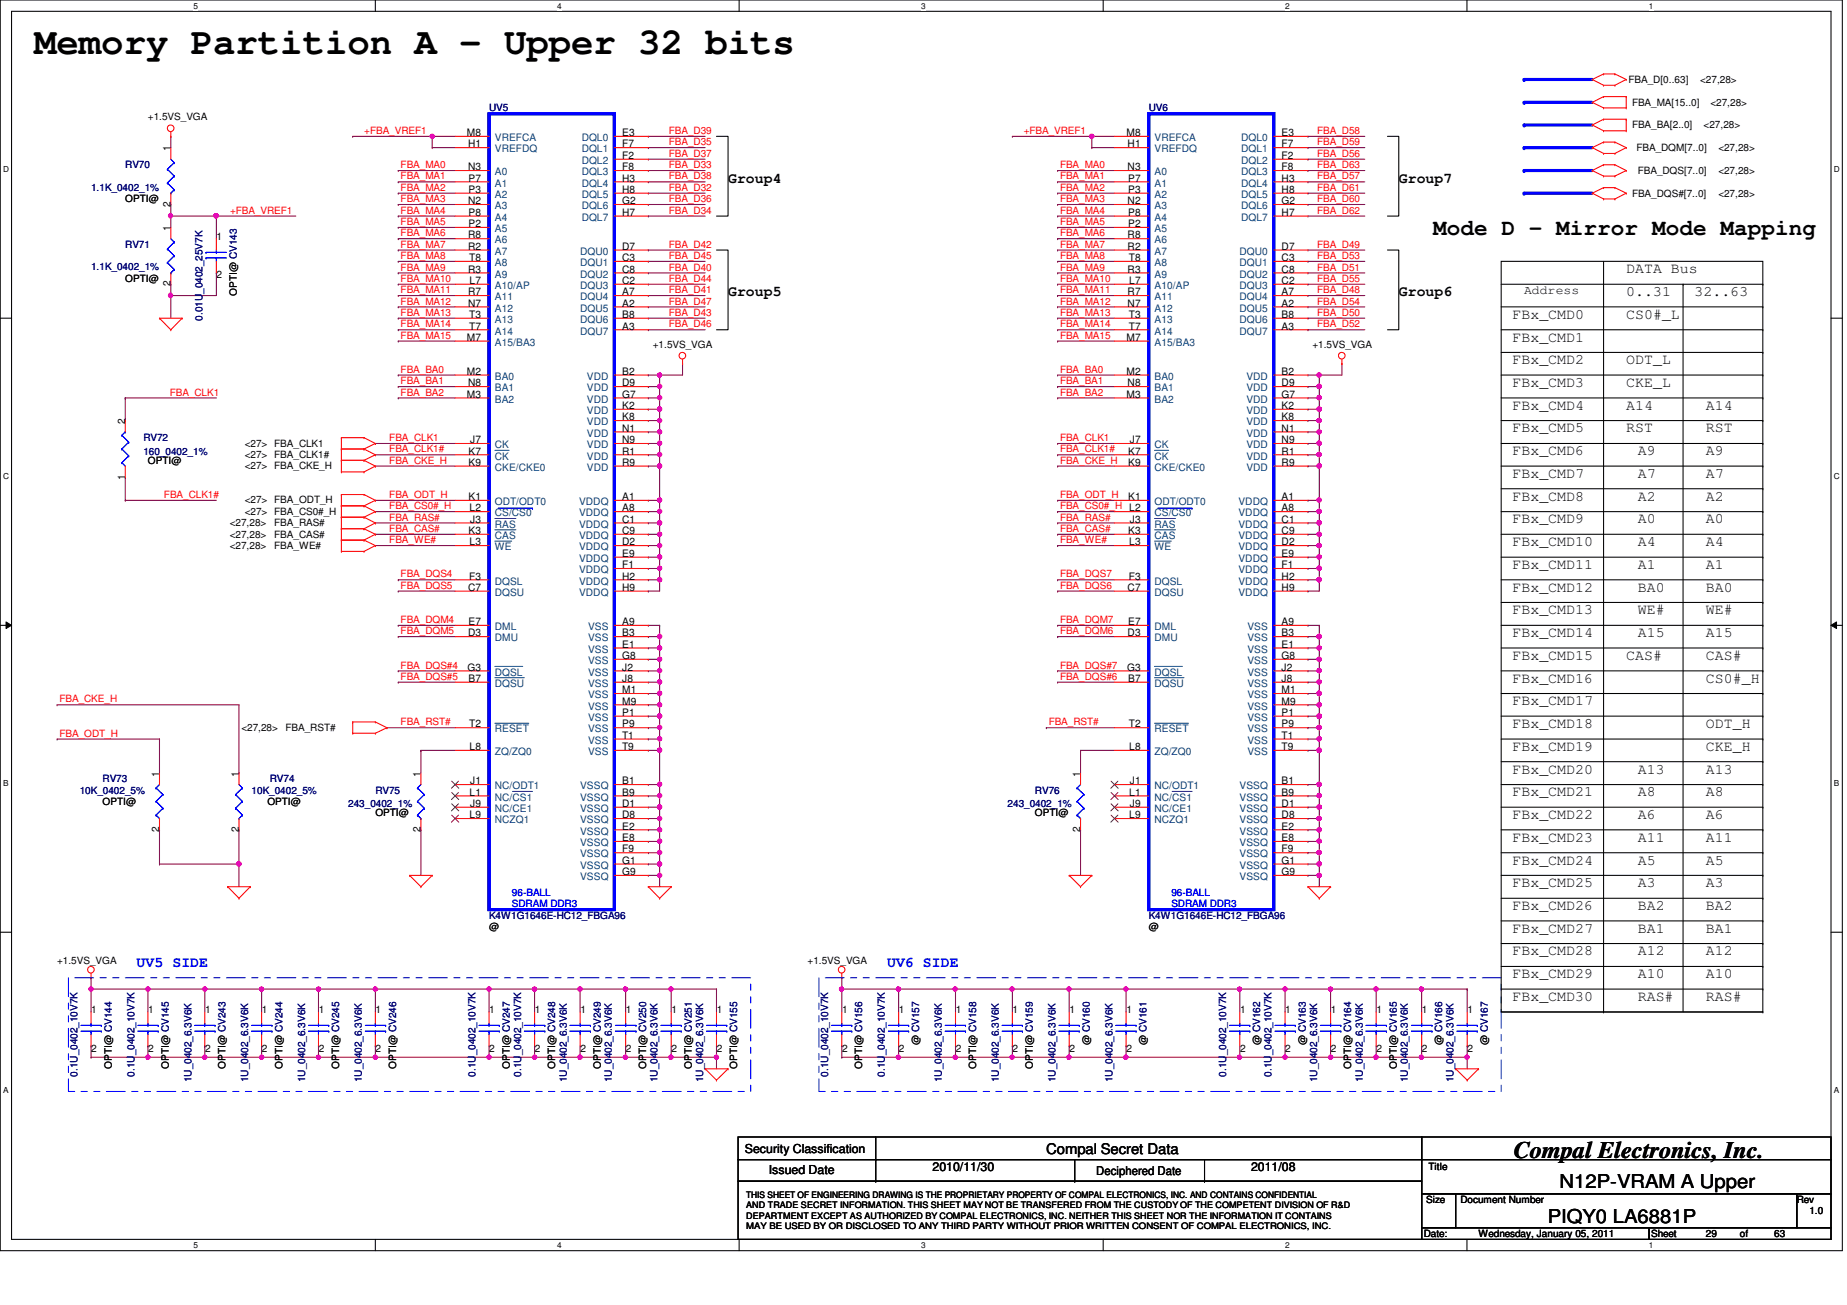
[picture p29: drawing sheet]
<svg xmlns="http://www.w3.org/2000/svg" width="297mm" height="210mm" viewBox="0 0 297 210" stroke-linecap="round" stroke-linejoin="round" font-family="sans-serif">
<defs><g id="words">
<text font-size="6" x="5.5" y="8.7">Memory Partition A - Upper 32 bits</text>
<text font-size="3.8" x="243.5" y="186.3">Compal Electronics, Inc.</text>
<text font-size="3.6" x="230.5" y="37.8">Mode D - Mirror Mode Mapping</text>
<g font-size="3.1">
<text x="250.8" y="191.1">N12P-VRAM A Upper</text>
<text x="248.9" y="196.6">PIQY0 LA6881P</text>
</g>
<g font-size="2.4">
<text x="117.1" y="29.4">Group4</text>
<text x="225" y="29.4">Group7</text>
<text x="117.1" y="47.7">Group5</text>
<text x="225" y="47.7">Group6</text>
<text x="261.5" y="43.9">DATA Bus</text>
<text x="261.5" y="47.6">0..31</text>
<text x="272.5" y="47.6">32..63</text>
<text x="243.2" y="51.3">FBx_CMD0</text>
<text x="261.5" y="51.3">CS0#_L</text>
<text x="243.2" y="54.9">FBx_CMD1</text>
<text x="243.2" y="58.6">FBx_CMD2</text>
<text x="261.5" y="58.6">ODT_L</text>
<text x="243.2" y="62.2">FBx_CMD3</text>
<text x="243.2" y="65.9">FBx_CMD4</text>
<text x="261.5" y="65.9">A14</text>
<text x="261.5" y="62.2">CKE_L</text>
<text x="274.4" y="65.9">A14</text>
<text x="243.2" y="69.6">FBx_CMD5</text>
<text x="261.5" y="69.6">RST</text>
<text x="274.4" y="69.6">RST</text>
<text x="243.2" y="73.2">FBx_CMD6</text>
<text x="243.2" y="76.9">FBx_CMD7</text>
<text x="263.4" y="76.9">A7</text>
<text x="263.4" y="73.2">A9</text>
<text x="274.4" y="73.2">A9</text>
<text x="274.4" y="76.9">A7</text>
<text x="243.2" y="80.5">FBx_CMD8</text>
<text x="263.4" y="80.5">A2</text>
<text x="274.4" y="80.5">A2</text>
<text x="243.2" y="84.2">FBx_CMD9</text>
<text x="243.2" y="87.8">FBx_CMD10</text>
<text x="263.4" y="87.8">A4</text>
<text x="263.4" y="84.2">A0</text>
<text x="274.4" y="84.2">A0</text>
<text x="274.4" y="87.8">A4</text>
<text x="243.2" y="91.5">FBx_CMD11</text>
<text x="243.2" y="95.2">FBx_CMD12</text>
<text x="263.4" y="91.5">A1</text>
<text x="263.4" y="95.2">BA0</text>
<text x="274.4" y="95.2">BA0</text>
<text x="274.4" y="91.5">A1</text>
<text x="243.2" y="98.8">FBx_CMD13</text>
<text x="263.4" y="98.8">WE#</text>
<text x="274.4" y="98.8">WE#</text>
<text x="243.2" y="102.5">FBx_CMD14</text>
<text x="243.2" y="106.1">FBx_CMD15</text>
<text x="261.5" y="106.1">CAS#</text>
<text x="263.4" y="102.5">A15</text>
<text x="274.4" y="106.1">CAS#</text>
<text x="274.4" y="102.5">A15</text>
<text x="243.2" y="109.8">FBx_CMD16</text>
<text x="243.2" y="113.5">FBx_CMD17</text>
<text x="274.4" y="109.8">CS0#_H</text>
<text x="243.2" y="117.1">FBx_CMD18</text>
<text x="274.4" y="117.1">ODT_H</text>
<text x="243.2" y="120.8">FBx_CMD19</text>
<text x="243.2" y="124.4">FBx_CMD20</text>
<text x="263.4" y="124.4">A13</text>
<text x="274.4" y="120.8">CKE_H</text>
<text x="274.4" y="124.4">A13</text>
<text x="243.2" y="128.1">FBx_CMD21</text>
<text x="243.2" y="131.7">FBx_CMD22</text>
<text x="263.4" y="128.1">A8</text>
<text x="263.4" y="131.7">A6</text>
<text x="274.4" y="131.7">A6</text>
<text x="274.4" y="128.1">A8</text>
<text x="243.2" y="135.4">FBx_CMD23</text>
<text x="263.4" y="135.4">A11</text>
<text x="274.4" y="135.4">A11</text>
<text x="243.2" y="139.1">FBx_CMD24</text>
<text x="243.2" y="142.7">FBx_CMD25</text>
<text x="263.4" y="139.1">A5</text>
<text x="263.4" y="142.7">A3</text>
<text x="274.4" y="139.1">A5</text>
<text x="274.4" y="142.7">A3</text>
<text x="243.2" y="146.4">FBx_CMD26</text>
<text x="263.4" y="146.4">BA2</text>
<text x="274.4" y="146.4">BA2</text>
<text x="243.2" y="150">FBx_CMD27</text>
<text x="243.2" y="153.7">FBx_CMD28</text>
<text x="263.4" y="153.7">A12</text>
<text x="263.4" y="150">BA1</text>
<text x="274.4" y="153.7">A12</text>
<text x="274.4" y="150">BA1</text>
<text x="243.2" y="161">FBx_CMD30</text>
<text x="243.2" y="157.4">FBx_CMD29</text>
<text x="263.4" y="161">RAS#</text>
<text x="263.4" y="157.4">A10</text>
<text x="274.4" y="161">RAS#</text>
<text x="274.4" y="157.4">A10</text>
<text x="168.3" y="185.6">Compal Secret Data</text>
</g>
<g font-size="2.4" fill="#00f">
<text x="22" y="155.6">UV5 SIDE</text>
<text x="142.7" y="155.6">UV6 SIDE</text>
</g>
<g font-size="2">
<text x="245.1" y="47.3">Address</text>
<text x="119.8" y="185.4">Security Classification</text>
<text x="123.7" y="188.9">Issued Date</text>
<text x="150" y="188.3">2010/11/30</text>
<text x="201.2" y="188.3">2011/08</text>
</g>
<text font-size="1.9" x="176.3" y="189">Deciphered Date</text>
<g font-size="1.7">
<text x="75.1" y="21.9">M8</text>
<text x="75.3" y="23.7">H1</text>
<text x="100.1" y="21.9">E3</text>
<text x="100.1" y="23.7">F7</text>
<text x="181.1" y="21.9">M8</text>
<text x="181.4" y="23.7">H1</text>
<text x="206.1" y="21.9">E3</text>
<text x="206.1" y="23.7">F7</text>
<text x="27.4" y="24.3" transform="rotate(-90 27.4 24.3)">1</text>
<text x="75.3" y="27.4">N3</text>
<text x="75.3" y="29.2">P7</text>
<text x="100.1" y="25.6">F2</text>
<text x="100.1" y="27.4">F8</text>
<text x="100.1" y="29.2">H3</text>
<text x="181.4" y="27.4">N3</text>
<text x="181.4" y="29.2">P7</text>
<text x="206.1" y="25.6">F2</text>
<text x="206.1" y="27.4">F8</text>
<text x="206.1" y="29.2">H3</text>
<text x="27.4" y="33.2" transform="rotate(-90 27.4 33.2)">2</text>
<text x="75.3" y="32.9">N2</text>
<text x="75.3" y="31">P3</text>
<text x="75.3" y="34.7">P8</text>
<text x="100.1" y="31">H8</text>
<text x="100.1" y="32.9">G2</text>
<text x="100.1" y="34.7">H7</text>
<text x="181.4" y="32.9">N2</text>
<text x="181.4" y="31">P3</text>
<text x="181.4" y="34.7">P8</text>
<text x="206.1" y="31">H8</text>
<text x="206.1" y="32.9">G2</text>
<text x="206.1" y="34.7">H7</text>
<text x="27.4" y="37.1" transform="rotate(-90 27.4 37.1)">1</text>
<text x="34.8" y="38.6">1</text>
<text x="75.3" y="38.4">R8</text>
<text x="75.3" y="40.2">R2</text>
<text x="75.3" y="36.5">P2</text>
<text x="75.5" y="42">T8</text>
<text x="100.1" y="42">C3</text>
<text x="100.1" y="40.2">D7</text>
<text x="181.4" y="38.4">R8</text>
<text x="181.4" y="40.2">R2</text>
<text x="181.4" y="36.5">P2</text>
<text x="181.6" y="42">T8</text>
<text x="206.1" y="42">C3</text>
<text x="206.1" y="40.2">D7</text>
<text x="27.4" y="46.1" transform="rotate(-90 27.4 46.1)">2</text>
<text x="34.8" y="44.8">2</text>
<text x="75.3" y="43.9">R3</text>
<text x="75.3" y="47.5">R7</text>
<text x="75.5" y="45.7">L7</text>
<text x="100.1" y="43.9">C8</text>
<text x="100.1" y="45.7">C2</text>
<text x="100.1" y="47.5">A7</text>
<text x="181.4" y="43.9">R3</text>
<text x="181.4" y="47.5">R7</text>
<text x="181.6" y="45.7">L7</text>
<text x="206.1" y="43.9">C8</text>
<text x="206.1" y="45.7">C2</text>
<text x="206.1" y="47.5">A7</text>
<text x="75.3" y="49.3">N7</text>
<text x="75.5" y="51.1">T3</text>
<text x="75.5" y="53">T7</text>
<text x="100.1" y="49.3">A2</text>
<text x="100.1" y="51.1">B8</text>
<text x="100.1" y="53">A3</text>
<text x="181.4" y="49.3">N7</text>
<text x="181.6" y="51.1">T3</text>
<text x="181.6" y="53">T7</text>
<text x="206.1" y="49.3">A2</text>
<text x="206.1" y="51.1">B8</text>
<text x="206.1" y="53">A3</text>
<text x="75.1" y="54.8">M7</text>
<text x="181.1" y="54.8">M7</text>
<text x="75.1" y="60.3">M2</text>
<text x="75.1" y="64">M3</text>
<text x="75.3" y="62.1">N8</text>
<text x="100.1" y="60.3">B2</text>
<text x="100.1" y="62.1">D9</text>
<text x="100.1" y="64">G7</text>
<text x="100.1" y="65.8">K2</text>
<text x="181.1" y="60.3">M2</text>
<text x="181.1" y="64">M3</text>
<text x="181.4" y="62.1">N8</text>
<text x="206.1" y="60.3">B2</text>
<text x="206.1" y="62.1">D9</text>
<text x="206.1" y="64">G7</text>
<text x="206.1" y="65.8">K2</text>
<text x="20.1" y="68.2" transform="rotate(-90 20.1 68.2)">2</text>
<text x="75.6" y="71.3">J7</text>
<text x="100.1" y="67.6">K8</text>
<text x="100.1" y="69.4">N1</text>
<text x="100.1" y="71.3">N9</text>
<text x="181.7" y="71.3">J7</text>
<text x="206.1" y="67.6">K8</text>
<text x="206.1" y="69.4">N1</text>
<text x="206.1" y="71.3">N9</text>
<text x="20.1" y="77.1" transform="rotate(-90 20.1 77.1)">1</text>
<text x="75.3" y="74.9">K9</text>
<text x="75.3" y="73.1">K7</text>
<text x="100.1" y="73.1">R1</text>
<text x="100.1" y="74.9">R9</text>
<text x="181.4" y="74.9">K9</text>
<text x="181.4" y="73.1">K7</text>
<text x="206.1" y="73.1">R1</text>
<text x="206.1" y="74.9">R9</text>
<text x="75.3" y="80.4">K1</text>
<text x="75.5" y="82.3">L2</text>
<text x="100.1" y="80.4">A1</text>
<text x="100.1" y="82.3">A8</text>
<text x="181.4" y="80.4">K1</text>
<text x="206.1" y="80.4">A1</text>
<text x="206.1" y="82.3">A8</text>
<text x="75.3" y="85.9">K3</text>
<text x="75.5" y="87.7">L3</text>
<text x="75.6" y="84.1">J3</text>
<text x="100.1" y="84.1">C1</text>
<text x="100.1" y="85.9">C9</text>
<text x="100.1" y="89.6">E9</text>
<text x="100.1" y="87.7">D2</text>
<text x="181.4" y="85.9">K3</text>
<text x="181.6" y="87.7">L3</text>
<text x="181.7" y="84.1">J3</text>
<text x="206.1" y="84.1">C1</text>
<text x="206.1" y="85.9">C9</text>
<text x="206.1" y="89.6">E9</text>
<text x="206.1" y="87.7">D2</text>
<text x="75.3" y="95">C7</text>
<text x="75.4" y="93.2">F3</text>
<text x="100.1" y="91.4">F1</text>
<text x="100.1" y="93.2">H2</text>
<text x="100.1" y="95">H9</text>
<text x="181.4" y="95">C7</text>
<text x="181.5" y="93.2">F3</text>
<text x="206.1" y="91.4">F1</text>
<text x="206.1" y="93.2">H2</text>
<text x="206.1" y="95">H9</text>
<text x="75.3" y="100.5">E7</text>
<text x="100.1" y="100.5">A9</text>
<text x="181.4" y="100.5">E7</text>
<text x="206.1" y="100.5">A9</text>
<text x="75.2" y="107.9">G3</text>
<text x="75.3" y="102.4">D3</text>
<text x="100.1" y="104.2">E1</text>
<text x="100.1" y="102.4">B3</text>
<text x="100.1" y="106">G8</text>
<text x="100.1" y="107.9">J2</text>
<text x="181.3" y="107.9">G3</text>
<text x="181.4" y="102.4">D3</text>
<text x="206.1" y="104.2">E1</text>
<text x="206.1" y="102.4">B3</text>
<text x="206.1" y="106">G8</text>
<text x="206.1" y="107.9">J2</text>
<text x="75.3" y="109.7">B7</text>
<text x="100.1" y="109.7">J8</text>
<text x="100.1" y="111.5">M1</text>
<text x="100.1" y="113.3">M9</text>
<text x="181.4" y="109.7">B7</text>
<text x="206.1" y="109.7">J8</text>
<text x="206.1" y="111.5">M1</text>
<text x="206.1" y="113.3">M9</text>
<text x="75.5" y="117">T2</text>
<text x="100.1" y="115.1">P1</text>
<text x="100.1" y="117">P9</text>
<text x="100.1" y="118.8">T1</text>
<text x="181.6" y="117">T2</text>
<text x="206.1" y="115.1">P1</text>
<text x="206.1" y="117">P9</text>
<text x="206.1" y="118.8">T1</text>
<text x="25.6" y="124.9" transform="rotate(-90 25.6 124.9)">1</text>
<text x="38.4" y="124.9" transform="rotate(-90 38.4 124.9)">1</text>
<text x="67.6" y="124.9" transform="rotate(-90 67.6 124.9)">1</text>
<text x="75.5" y="120.6">L8</text>
<text x="100.1" y="120.6">T9</text>
<text x="173.7" y="124.9" transform="rotate(-90 173.7 124.9)">1</text>
<text x="181.6" y="120.6">L8</text>
<text x="206.1" y="120.6">T9</text>
<text x="75.5" y="128">L1</text>
<text x="75.5" y="131.6">L9</text>
<text x="75.6" y="126.2">J1</text>
<text x="75.6" y="129.8">J9</text>
<text x="100.1" y="129.8">D1</text>
<text x="100.1" y="126.2">B1</text>
<text x="100.1" y="128">B9</text>
<text x="100.1" y="131.6">D8</text>
<text x="181.6" y="128">L1</text>
<text x="181.6" y="131.6">L9</text>
<text x="181.7" y="126.2">J1</text>
<text x="181.7" y="129.8">J9</text>
<text x="206.1" y="129.8">D1</text>
<text x="206.1" y="126.2">B1</text>
<text x="206.1" y="128">B9</text>
<text x="206.1" y="131.6">D8</text>
<text x="25.6" y="133.8" transform="rotate(-90 25.6 133.8)">2</text>
<text x="38.4" y="133.8" transform="rotate(-90 38.4 133.8)">2</text>
<text x="67.6" y="133.8" transform="rotate(-90 67.6 133.8)">2</text>
<text x="100.1" y="133.4">E2</text>
<text x="100.1" y="135.3">E8</text>
<text x="100.1" y="137.1">F9</text>
<text x="173.7" y="133.8" transform="rotate(-90 173.7 133.8)">2</text>
<text x="206.1" y="133.4">E2</text>
<text x="206.1" y="135.3">E8</text>
<text x="206.1" y="137.1">F9</text>
<text x="100.1" y="138.9">G1</text>
<text x="100.1" y="140.8">G9</text>
<text x="206.1" y="138.9">G1</text>
<text x="206.1" y="140.8">G9</text>
<text x="14.7" y="162.9">1</text>
<text x="23.8" y="162.9">1</text>
<text x="33" y="162.9">1</text>
<text x="42.1" y="162.9">1</text>
<text x="51.3" y="162.9">1</text>
<text x="60.4" y="162.9">1</text>
<text x="78.7" y="162.9">1</text>
<text x="86" y="162.9">1</text>
<text x="93.3" y="162.9">1</text>
<text x="100.7" y="162.9">1</text>
<text x="108" y="162.9">1</text>
<text x="115.3" y="162.9">1</text>
<text x="135.4" y="162.9">1</text>
<text x="144.6" y="162.9">1</text>
<text x="153.7" y="162.9">1</text>
<text x="162.9" y="162.9">1</text>
<text x="172" y="162.9">1</text>
<text x="181.1" y="162.9">1</text>
<text x="199.4" y="162.9">1</text>
<text x="206.7" y="162.9">1</text>
<text x="214" y="162.9">1</text>
<text x="221.4" y="162.9">1</text>
<text x="228.7" y="162.9">1</text>
<text x="236" y="162.9">1</text>
<text x="14.7" y="169.2">2</text>
<text x="23.8" y="169.2">2</text>
<text x="33" y="169.2">2</text>
<text x="42.1" y="169.2">2</text>
<text x="51.3" y="169.2">2</text>
<text x="60.4" y="169.2">2</text>
<text x="78.7" y="169.2">2</text>
<text x="86" y="169.2">2</text>
<text x="93.3" y="169.2">2</text>
<text x="100.7" y="169.2">2</text>
<text x="108" y="169.2">2</text>
<text x="115.3" y="169.2">2</text>
<text x="135.4" y="169.2">2</text>
<text x="144.6" y="169.2">2</text>
<text x="153.7" y="169.2">2</text>
<text x="162.9" y="169.2">2</text>
<text x="172" y="169.2">2</text>
<text x="181.1" y="169.2">2</text>
<text x="199.4" y="169.2">2</text>
<text x="206.7" y="169.2">2</text>
<text x="214" y="169.2">2</text>
<text x="221.4" y="169.2">2</text>
<text x="228.7" y="169.2">2</text>
<text x="236" y="169.2">2</text>
</g>
<g font-size="1.7" fill="#004080">
<text x="79.6" y="22.7">VREFCA</text>
<text x="93.6" y="22.7">DQL0</text>
<text x="185.7" y="22.7">VREFCA</text>
<text x="199.6" y="22.7">DQL0</text>
<text x="79.6" y="28.2">A0</text>
<text x="79.6" y="24.5">VREFDQ</text>
<text x="93.6" y="24.5">DQL1</text>
<text x="93.6" y="26.4">DQL2</text>
<text x="93.6" y="28.2">DQL3</text>
<text x="185.7" y="28.2">A0</text>
<text x="185.7" y="24.5">VREFDQ</text>
<text x="199.6" y="24.5">DQL1</text>
<text x="199.6" y="26.4">DQL2</text>
<text x="199.6" y="28.2">DQL3</text>
<text x="79.6" y="31.8">A2</text>
<text x="79.6" y="33.7">A3</text>
<text x="79.6" y="35.5">A4</text>
<text x="79.6" y="30">A1</text>
<text x="93.6" y="30">DQL4</text>
<text x="93.6" y="31.8">DQL5</text>
<text x="93.6" y="33.7">DQL6</text>
<text x="93.6" y="35.5">DQL7</text>
<text x="185.7" y="31.8">A2</text>
<text x="185.7" y="33.7">A3</text>
<text x="185.7" y="35.5">A4</text>
<text x="185.7" y="30">A1</text>
<text x="199.6" y="30">DQL4</text>
<text x="199.6" y="31.8">DQL5</text>
<text x="199.6" y="33.7">DQL6</text>
<text x="199.6" y="35.5">DQL7</text>
<text x="79.6" y="37.3">A5</text>
<text x="79.6" y="39.2">A6</text>
<text x="79.6" y="41">A7</text>
<text x="93.3" y="41">DQU0</text>
<text x="185.7" y="37.3">A5</text>
<text x="185.7" y="39.2">A6</text>
<text x="185.7" y="41">A7</text>
<text x="199.3" y="41">DQU0</text>
<text x="79.6" y="42.8">A8</text>
<text x="79.6" y="44.7">A9</text>
<text x="79.6" y="46.5">A10/AP</text>
<text x="93.3" y="42.8">DQU1</text>
<text x="93.3" y="44.7">DQU2</text>
<text x="93.3" y="46.5">DQU3</text>
<text x="185.7" y="42.8">A8</text>
<text x="185.7" y="44.7">A9</text>
<text x="185.7" y="46.5">A10/AP</text>
<text x="199.3" y="42.8">DQU1</text>
<text x="199.3" y="44.7">DQU2</text>
<text x="199.3" y="46.5">DQU3</text>
<text x="79.6" y="48.3">A11</text>
<text x="79.6" y="50.1">A12</text>
<text x="79.6" y="51.9">A13</text>
<text x="79.6" y="53.8">A14</text>
<text x="93.3" y="48.3">DQU4</text>
<text x="93.3" y="50.1">DQU5</text>
<text x="93.3" y="51.9">DQU6</text>
<text x="93.3" y="53.8">DQU7</text>
<text x="185.7" y="48.3">A11</text>
<text x="185.7" y="50.1">A12</text>
<text x="185.7" y="51.9">A13</text>
<text x="185.7" y="53.8">A14</text>
<text x="199.3" y="48.3">DQU4</text>
<text x="199.3" y="50.1">DQU5</text>
<text x="199.3" y="51.9">DQU6</text>
<text x="199.3" y="53.8">DQU7</text>
<text x="79.6" y="55.6">A15/BA3</text>
<text x="185.7" y="55.6">A15/BA3</text>
<text x="79.6" y="61.1">BA0</text>
<text x="79.6" y="62.9">BA1</text>
<text x="79.6" y="64.8">BA2</text>
<text x="94.4" y="61.1">VDD</text>
<text x="94.4" y="62.9">VDD</text>
<text x="94.4" y="64.8">VDD</text>
<text x="185.7" y="61.1">BA0</text>
<text x="185.7" y="62.9">BA1</text>
<text x="185.7" y="64.8">BA2</text>
<text x="200.4" y="61.1">VDD</text>
<text x="200.4" y="62.9">VDD</text>
<text x="200.4" y="64.8">VDD</text>
<text x="94.4" y="66.6">VDD</text>
<text x="94.4" y="68.4">VDD</text>
<text x="94.4" y="70.2">VDD</text>
<text x="200.4" y="66.6">VDD</text>
<text x="200.4" y="68.4">VDD</text>
<text x="200.4" y="70.2">VDD</text>
<text x="79.6" y="75.7">CKE/CKE0</text>
<text x="79.6" y="72.1">CK</text>
<text x="79.6" y="73.9">CK</text>
<text x="94.4" y="72.1">VDD</text>
<text x="94.4" y="73.9">VDD</text>
<text x="94.4" y="75.7">VDD</text>
<text x="185.7" y="75.7">CKE/CKE0</text>
<text x="185.7" y="72.1">CK</text>
<text x="185.7" y="73.9">CK</text>
<text x="200.4" y="72.1">VDD</text>
<text x="200.4" y="73.9">VDD</text>
<text x="200.4" y="75.7">VDD</text>
<text x="79.6" y="83.1">CS/CS0</text>
<text x="79.6" y="81.2">ODT/ODT0</text>
<text x="93.1" y="81.2">VDDQ</text>
<text x="93.1" y="83.1">VDDQ</text>
<text x="185.7" y="83.1">CS/CS0</text>
<text x="185.7" y="81.2">ODT/ODT0</text>
<text x="199.2" y="81.2">VDDQ</text>
<text x="199.2" y="83.1">VDDQ</text>
<text x="79.6" y="88.5">WE</text>
<text x="79.6" y="84.9">RAS</text>
<text x="79.6" y="86.7">CAS</text>
<text x="93.1" y="84.9">VDDQ</text>
<text x="93.1" y="86.7">VDDQ</text>
<text x="93.1" y="88.5">VDDQ</text>
<text x="185.7" y="88.5">WE</text>
<text x="185.7" y="84.9">RAS</text>
<text x="185.7" y="86.7">CAS</text>
<text x="199.2" y="84.9">VDDQ</text>
<text x="199.2" y="86.7">VDDQ</text>
<text x="199.2" y="88.5">VDDQ</text>
<text x="79.6" y="94">DQSL</text>
<text x="79.6" y="95.8">DQSU</text>
<text x="93.1" y="90.4">VDDQ</text>
<text x="93.1" y="92.2">VDDQ</text>
<text x="93.1" y="94">VDDQ</text>
<text x="93.1" y="95.8">VDDQ</text>
<text x="185.7" y="94">DQSL</text>
<text x="185.7" y="95.8">DQSU</text>
<text x="199.2" y="90.4">VDDQ</text>
<text x="199.2" y="92.2">VDDQ</text>
<text x="199.2" y="94">VDDQ</text>
<text x="199.2" y="95.8">VDDQ</text>
<text x="79.6" y="101.3">DML</text>
<text x="94.6" y="101.3">VSS</text>
<text x="185.7" y="101.3">DML</text>
<text x="200.6" y="101.3">VSS</text>
<text x="79.6" y="103.2">DMU</text>
<text x="94.6" y="105">VSS</text>
<text x="94.6" y="103.2">VSS</text>
<text x="94.6" y="106.8">VSS</text>
<text x="185.7" y="103.2">DMU</text>
<text x="200.6" y="105">VSS</text>
<text x="200.6" y="103.2">VSS</text>
<text x="200.6" y="106.8">VSS</text>
<text x="79.6" y="110.5">DQSU</text>
<text x="79.6" y="108.7">DQSL</text>
<text x="94.6" y="108.7">VSS</text>
<text x="94.6" y="110.5">VSS</text>
<text x="94.6" y="112.3">VSS</text>
<text x="185.7" y="110.5">DQSU</text>
<text x="185.7" y="108.7">DQSL</text>
<text x="200.6" y="108.7">VSS</text>
<text x="200.6" y="110.5">VSS</text>
<text x="200.6" y="112.3">VSS</text>
<text x="79.6" y="117.8">RESET</text>
<text x="94.6" y="114.1">VSS</text>
<text x="94.6" y="116">VSS</text>
<text x="94.6" y="117.8">VSS</text>
<text x="94.6" y="119.6">VSS</text>
<text x="185.7" y="117.8">RESET</text>
<text x="200.6" y="114.1">VSS</text>
<text x="200.6" y="116">VSS</text>
<text x="200.6" y="117.8">VSS</text>
<text x="200.6" y="119.6">VSS</text>
<text x="79.6" y="121.5">ZQ/ZQ0</text>
<text x="94.6" y="121.5">VSS</text>
<text x="185.7" y="121.5">ZQ/ZQ0</text>
<text x="200.6" y="121.5">VSS</text>
<text x="79.6" y="127">NC/ODT1</text>
<text x="79.6" y="128.8">NC/CS1</text>
<text x="79.6" y="130.6">NC/CE1</text>
<text x="93.3" y="130.6">VSSQ</text>
<text x="93.3" y="127">VSSQ</text>
<text x="93.3" y="128.8">VSSQ</text>
<text x="185.7" y="127">NC/ODT1</text>
<text x="185.7" y="128.8">NC/CS1</text>
<text x="185.7" y="130.6">NC/CE1</text>
<text x="199.3" y="130.6">VSSQ</text>
<text x="199.3" y="127">VSSQ</text>
<text x="199.3" y="128.8">VSSQ</text>
<text x="79.6" y="132.4">NCZQ1</text>
<text x="93.3" y="132.4">VSSQ</text>
<text x="93.3" y="134.2">VSSQ</text>
<text x="93.3" y="136.1">VSSQ</text>
<text x="93.3" y="137.9">VSSQ</text>
<text x="185.7" y="132.4">NCZQ1</text>
<text x="199.3" y="132.4">VSSQ</text>
<text x="199.3" y="134.2">VSSQ</text>
<text x="199.3" y="136.1">VSSQ</text>
<text x="199.3" y="137.9">VSSQ</text>
<text x="93.3" y="139.7">VSSQ</text>
<text x="93.3" y="141.6">VSSQ</text>
<text x="199.3" y="139.7">VSSQ</text>
<text x="199.3" y="141.6">VSSQ</text>
</g>
<g font-size="1.6" fill="#000080">
<text x="78.7" y="17.9">UV5</text>
<text x="184.7" y="17.9">UV6</text>
<text x="20.1" y="27.1">RV70</text>
<text x="14.6" y="30.7">1.1K_0402_1%</text>
<text x="20.1" y="39.8">RV71</text>
<text x="14.6" y="43.5">1.1K_0402_1%</text>
<text x="32.6" y="51.6" transform="rotate(-90 32.6 51.6)">0.01U_0402_25V7K</text>
<text x="23.1" y="70.9">RV72</text>
<text x="23.1" y="73.1">160_0402_1%</text>
<text x="16.5" y="125.8">RV73</text>
<text x="43.4" y="125.8">RV74</text>
<text x="12.8" y="127.6">10K_0402_5%</text>
<text x="40.5" y="127.6">10K_0402_5%</text>
<text x="56" y="129.8">243_0402_1%</text>
<text x="60.4" y="127.6">RV75</text>
<text x="162" y="129.8">243_0402_1%</text>
<text x="166.5" y="127.6">RV76</text>
<text x="78.7" y="147.7">K4W1G1646E-HC12_FBGA96</text>
<text x="184.7" y="147.7">K4W1G1646E-HC12_FBGA96</text>
<text x="12.5" y="173.2" transform="rotate(-90 12.5 173.2)">0.1U_0402_10V7K</text>
<text x="21.6" y="173.2" transform="rotate(-90 21.6 173.2)">0.1U_0402_10V7K</text>
<text x="76.5" y="173.2" transform="rotate(-90 76.5 173.2)">0.1U_0402_10V7K</text>
<text x="83.8" y="173.2" transform="rotate(-90 83.8 173.2)">0.1U_0402_10V7K</text>
<text x="133.2" y="173.2" transform="rotate(-90 133.2 173.2)">0.1U_0402_10V7K</text>
<text x="142.3" y="173.2" transform="rotate(-90 142.3 173.2)">0.1U_0402_10V7K</text>
<text x="197.2" y="173.2" transform="rotate(-90 197.2 173.2)">0.1U_0402_10V7K</text>
<text x="204.5" y="173.2" transform="rotate(-90 204.5 173.2)">0.1U_0402_10V7K</text>
<text x="30.8" y="174.1" transform="rotate(-90 30.8 174.1)">1U_0402_6.3V6K</text>
<text x="39.9" y="174.1" transform="rotate(-90 39.9 174.1)">1U_0402_6.3V6K</text>
<text x="49.1" y="174.1" transform="rotate(-90 49.1 174.1)">1U_0402_6.3V6K</text>
<text x="58.2" y="174.1" transform="rotate(-90 58.2 174.1)">1U_0402_6.3V6K</text>
<text x="91.1" y="174.1" transform="rotate(-90 91.1 174.1)">1U_0402_6.3V6K</text>
<text x="98.4" y="174.1" transform="rotate(-90 98.4 174.1)">1U_0402_6.3V6K</text>
<text x="105.7" y="174.1" transform="rotate(-90 105.7 174.1)">1U_0402_6.3V6K</text>
<text x="113.1" y="174.1" transform="rotate(-90 113.1 174.1)">1U_0402_6.3V6K</text>
<text x="151.5" y="174.1" transform="rotate(-90 151.5 174.1)">1U_0402_6.3V6K</text>
<text x="160.6" y="174.1" transform="rotate(-90 160.6 174.1)">1U_0402_6.3V6K</text>
<text x="169.8" y="174.1" transform="rotate(-90 169.8 174.1)">1U_0402_6.3V6K</text>
<text x="178.9" y="174.1" transform="rotate(-90 178.9 174.1)">1U_0402_6.3V6K</text>
<text x="211.8" y="174.1" transform="rotate(-90 211.8 174.1)">1U_0402_6.3V6K</text>
<text x="219.2" y="174.1" transform="rotate(-90 219.2 174.1)">1U_0402_6.3V6K</text>
<text x="226.4" y="174.1" transform="rotate(-90 226.4 174.1)">1U_0402_6.3V6K</text>
<text x="233.8" y="174.1" transform="rotate(-90 233.8 174.1)">1U_0402_6.3V6K</text>
</g>
<g font-size="1.6">
<text x="261.9" y="13.3">FBA_D[0..63]</text>
<text x="262.5" y="17">FBA_MA[15..0]</text>
<text x="273.4" y="13.3">&lt;27,28&gt;</text>
<text x="275.1" y="17">&lt;27,28&gt;</text>
<text x="23.8" y="19.3">+1.5VS_VGA</text>
<text x="262.5" y="20.6">FBA_BA[2..0]</text>
<text x="274" y="20.6">&lt;27,28&gt;</text>
<text x="263.2" y="24.3">FBA_DQM[7..0]</text>
<text x="263.4" y="27.9">FBA_DQS[7..0]</text>
<text x="276.3" y="27.9">&lt;27,28&gt;</text>
<text x="276.3" y="24.3">&lt;27,28&gt;</text>
<text x="20.1" y="32.5">OPTI@</text>
<text x="262.5" y="31.6">FBA_DQS#[7..0]</text>
<text x="276.3" y="31.6">&lt;27,28&gt;</text>
<text x="20.1" y="45.3">OPTI@</text>
<text x="38.1" y="47.5" transform="rotate(-90 38.1 47.5)">OPTI@ CV143</text>
<text x="105" y="55.9">+1.5VS_VGA</text>
<text x="211.1" y="55.9">+1.5VS_VGA</text>
<text x="39.4" y="71.8">&lt;27&gt; FBA_CLK1</text>
<text x="23.8" y="74.6">OPTI@</text>
<text x="39.4" y="75.5">&lt;27&gt; FBA_CKE_H</text>
<text x="39.4" y="73.7">&lt;27&gt; FBA_CLK1#</text>
<text x="39.4" y="81">&lt;27&gt; FBA_ODT_H</text>
<text x="39.4" y="82.8">&lt;27&gt; FBA_CS0#_H</text>
<text x="37" y="84.6">&lt;27,28&gt;</text>
<text x="37" y="86.5">&lt;27,28&gt;</text>
<text x="37" y="88.3">&lt;27,28&gt;</text>
<text x="44.1" y="84.6">FBA_RAS#</text>
<text x="44.1" y="86.5">FBA_CAS#</text>
<text x="44.1" y="88.3">FBA_WE#</text>
<text x="38.8" y="117.6">&lt;27,28&gt;</text>
<text x="45.9" y="117.6">FBA_RST#</text>
<text x="16.5" y="129.5">OPTI@</text>
<text x="43" y="129.5">OPTI@</text>
<text x="60.4" y="131.3">OPTI@</text>
<text x="166.5" y="131.3">OPTI@</text>
<text x="78.7" y="149.6">@</text>
<text x="184.7" y="149.6">@</text>
<text x="9.2" y="155.1">+1.5VS_VGA</text>
<text x="129.9" y="155.1">+1.5VS_VGA</text>
<text x="18" y="171.9" transform="rotate(-90 18 171.9)">OPTI@ CV144</text>
<text x="27.1" y="171.9" transform="rotate(-90 27.1 171.9)">OPTI@ CV145</text>
<text x="36.3" y="171.9" transform="rotate(-90 36.3 171.9)">OPTI@ CV243</text>
<text x="45.4" y="171.9" transform="rotate(-90 45.4 171.9)">OPTI@ CV244</text>
<text x="54.6" y="171.9" transform="rotate(-90 54.6 171.9)">OPTI@ CV245</text>
<text x="63.7" y="171.9" transform="rotate(-90 63.7 171.9)">OPTI@ CV246</text>
<text x="82" y="171.9" transform="rotate(-90 82 171.9)">OPTI@ CV247</text>
<text x="89.3" y="171.9" transform="rotate(-90 89.3 171.9)">OPTI@ CV248</text>
<text x="96.6" y="171.9" transform="rotate(-90 96.6 171.9)">OPTI@ CV249</text>
<text x="103.9" y="171.9" transform="rotate(-90 103.9 171.9)">OPTI@ CV250</text>
<text x="111.2" y="171.9" transform="rotate(-90 111.2 171.9)">OPTI@ CV251</text>
<text x="118.6" y="171.9" transform="rotate(-90 118.6 171.9)">OPTI@ CV155</text>
<text x="138.7" y="171.9" transform="rotate(-90 138.7 171.9)">OPTI@ CV156</text>
<text x="147.8" y="168.1" transform="rotate(-90 147.8 168.1)">@ CV157</text>
<text x="157" y="171.9" transform="rotate(-90 157 171.9)">OPTI@ CV158</text>
<text x="166.1" y="171.9" transform="rotate(-90 166.1 171.9)">OPTI@ CV159</text>
<text x="175.3" y="168.1" transform="rotate(-90 175.3 168.1)">@ CV160</text>
<text x="184.4" y="168.1" transform="rotate(-90 184.4 168.1)">@ CV161</text>
<text x="202.7" y="168.1" transform="rotate(-90 202.7 168.1)">@ CV162</text>
<text x="210" y="168.1" transform="rotate(-90 210 168.1)">@ CV163</text>
<text x="217.3" y="171.9" transform="rotate(-90 217.3 171.9)">OPTI@ CV164</text>
<text x="224.6" y="171.9" transform="rotate(-90 224.6 171.9)">OPTI@ CV165</text>
<text x="231.9" y="168.1" transform="rotate(-90 231.9 168.1)">@ CV166</text>
<text x="239.3" y="168.1" transform="rotate(-90 239.3 168.1)">@ CV167</text>
<text x="229.7" y="188.2">Title</text>
<text x="229.4" y="193.5">Size</text>
<text x="234.9" y="193.5">Document Number</text>
<text x="289" y="193.5">Rev</text>
<text x="291" y="195.3">1.0</text>
<text x="229" y="198.9">Date:</text>
<text x="237.8" y="198.9">Wednesday, January 05, 2011</text>
<text x="265.6" y="198.9">Sheet</text>
<text x="274.4" y="198.9">29</text>
<text x="279.8" y="198.9">of</text>
<text x="285.3" y="198.9">63</text>
</g>
<g font-size="1.6" fill="#f00">
<text x="58.6" y="21.5">+FBA_VREF1</text>
<text x="107.6" y="21.5">FBA_D39</text>
<text x="107.6" y="23.4">FBA_D35</text>
<text x="164.6" y="21.5">+FBA_VREF1</text>
<text x="211.8" y="23.4">FBA_D59</text>
<text x="211.8" y="21.5">FBA_D58</text>
<text x="64.4" y="27.1">FBA_MA0</text>
<text x="64.4" y="28.9">FBA_MA1</text>
<text x="107.6" y="28.9">FBA_D38</text>
<text x="107.6" y="27.1">FBA_D33</text>
<text x="107.6" y="25.2">FBA_D37</text>
<text x="170.5" y="27.1">FBA_MA0</text>
<text x="170.5" y="28.9">FBA_MA1</text>
<text x="211.8" y="25.2">FBA_D56</text>
<text x="211.8" y="28.9">FBA_D57</text>
<text x="211.8" y="27.1">FBA_D63</text>
<text x="37" y="34.4">+FBA_VREF1</text>
<text x="64.4" y="34.4">FBA_MA4</text>
<text x="64.4" y="32.5">FBA_MA3</text>
<text x="64.4" y="30.7">FBA_MA2</text>
<text x="107.6" y="30.7">FBA_D32</text>
<text x="107.6" y="32.5">FBA_D36</text>
<text x="107.6" y="34.4">FBA_D34</text>
<text x="170.5" y="34.4">FBA_MA4</text>
<text x="170.5" y="32.5">FBA_MA3</text>
<text x="170.5" y="30.7">FBA_MA2</text>
<text x="211.8" y="30.7">FBA_D61</text>
<text x="211.8" y="32.5">FBA_D60</text>
<text x="211.8" y="34.4">FBA_D62</text>
<text x="64.4" y="36.2">FBA_MA5</text>
<text x="64.4" y="39.8">FBA_MA7</text>
<text x="64.4" y="38">FBA_MA6</text>
<text x="64.4" y="41.7">FBA_MA8</text>
<text x="107.6" y="41.7">FBA_D45</text>
<text x="107.6" y="39.8">FBA_D42</text>
<text x="170.5" y="36.2">FBA_MA5</text>
<text x="170.5" y="39.8">FBA_MA7</text>
<text x="170.5" y="38">FBA_MA6</text>
<text x="170.5" y="41.7">FBA_MA8</text>
<text x="211.8" y="41.7">FBA_D53</text>
<text x="211.8" y="39.8">FBA_D49</text>
<text x="64.4" y="43.5">FBA_MA9</text>
<text x="64.4" y="47.2">FBA_MA11</text>
<text x="64.4" y="45.3">FBA_MA10</text>
<text x="107.6" y="47.2">FBA_D41</text>
<text x="107.6" y="45.3">FBA_D44</text>
<text x="107.6" y="43.5">FBA_D40</text>
<text x="170.5" y="43.5">FBA_MA9</text>
<text x="170.5" y="47.2">FBA_MA11</text>
<text x="170.5" y="45.3">FBA_MA10</text>
<text x="211.8" y="43.5">FBA_D51</text>
<text x="211.8" y="45.3">FBA_D55</text>
<text x="211.8" y="47.2">FBA_D48</text>
<text x="64.4" y="49">FBA_MA12</text>
<text x="64.4" y="52.7">FBA_MA14</text>
<text x="64.4" y="50.8">FBA_MA13</text>
<text x="107.6" y="49">FBA_D47</text>
<text x="107.6" y="52.7">FBA_D46</text>
<text x="107.6" y="50.8">FBA_D43</text>
<text x="170.5" y="49">FBA_MA12</text>
<text x="170.5" y="52.7">FBA_MA14</text>
<text x="170.5" y="50.8">FBA_MA13</text>
<text x="211.8" y="49">FBA_D54</text>
<text x="211.8" y="50.8">FBA_D50</text>
<text x="211.8" y="52.7">FBA_D52</text>
<text x="64.4" y="59.9">FBA_BA0</text>
<text x="64.4" y="54.5">FBA_MA15</text>
<text x="170.5" y="54.5">FBA_MA15</text>
<text x="170.5" y="59.9">FBA_BA0</text>
<text x="27.3" y="63.6">FBA_CLK1</text>
<text x="64.4" y="63.6">FBA_BA2</text>
<text x="64.4" y="61.8">FBA_BA1</text>
<text x="170.5" y="63.6">FBA_BA2</text>
<text x="170.5" y="61.8">FBA_BA1</text>
<text x="62.6" y="71">FBA_CLK1</text>
<text x="170.5" y="71">FBA_CLK1</text>
<text x="62.6" y="72.8">FBA_CLK1#</text>
<text x="62.6" y="74.6">FBA_CKE_H</text>
<text x="170.5" y="72.8">FBA_CLK1#</text>
<text x="170.5" y="74.6">FBA_CKE_H</text>
<text x="26.4" y="80.1">FBA_CLK1#</text>
<text x="62.6" y="80.1">FBA_ODT_H</text>
<text x="62.6" y="81.9">FBA_CS0#_H</text>
<text x="62.6" y="83.7">FBA_RAS#</text>
<text x="170.5" y="80.1">FBA_ODT_H</text>
<text x="170.5" y="81.9">FBA_CS0#_H L2</text>
<text x="170.5" y="83.7">FBA_RAS#</text>
<text x="62.6" y="87.4">FBA_WE#</text>
<text x="62.6" y="85.6">FBA_CAS#</text>
<text x="170.5" y="85.6">FBA_CAS#</text>
<text x="170.5" y="87.4">FBA_WE#</text>
<text x="64.4" y="94.7">FBA_DQS5</text>
<text x="64.4" y="92.9">FBA_DQS4</text>
<text x="170.5" y="94.7">FBA_DQS6</text>
<text x="170.5" y="92.9">FBA_DQS7</text>
<text x="64.4" y="100.2">FBA_DQM4</text>
<text x="170.5" y="100.2">FBA_DQM7</text>
<text x="64.4" y="107.5">FBA_DQS#4</text>
<text x="64.4" y="102">FBA_DQM5</text>
<text x="170.5" y="107.5">FBA_DQS#7</text>
<text x="170.5" y="102">FBA_DQM6</text>
<text x="9.6" y="113">FBA_CKE_H</text>
<text x="64.4" y="109.3">FBA_DQS#5</text>
<text x="170.5" y="109.3">FBA_DQS#6</text>
<text x="9.6" y="118.5">FBA_ODT_H</text>
<text x="64.4" y="116.7">FBA_RST#</text>
<text x="168.7" y="116.7">FBA_RST#</text>
</g>
<g font-size="1.6" fill="#00f">
<text x="82.3" y="144.1">96-BALL</text>
<text x="82.3" y="145.9">SDRAM DDR3</text>
<text x="188.4" y="144.1">96-BALL</text>
<text x="188.4" y="145.9">SDRAM DDR3</text>
</g>
<g font-size="1.4">
<text x="120" y="192.7">THIS SHEET OF ENGINEERING DRAWING IS THE PROPRIETARY PROPERTY OF COMPAL ELECTRONICS, INC. AND CONTAINS CONFIDENTIAL</text>
<text x="120" y="194.4">AND TRADE SECRET INFORMATION. THIS SHEET MAY NOT BE TRANSFERED FROM THE CUSTODY OF THE COMPETENT DIVISION OF R&amp;D</text>
<text x="120" y="196">DEPARTMENT EXCEPT AS AUTHORIZED BY COMPAL ELECTRONICS, INC. NEITHER THIS SHEET NOR THE INFORMATION IT CONTAINS</text>
<text x="120" y="197.7">MAY BE USED BY OR DISCLOSED TO ANY THIRD PARTY WITHOUT PRIOR WRITTEN CONSENT OF COMPAL ELECTRONICS, INC.</text>
</g>
<g font-size="1.3">
<text x="31.1" y="1.4">5</text>
<text x="89.6" y="1.4">4</text>
<text x="148.1" y="1.4">3</text>
<text x="206.7" y="1.4">2</text>
<text x="265.2" y="1.4">1</text>
<text x=".5" y="27.7">D</text>
<text x="294.9" y="27.7">D</text>
<text x=".5" y="77">C</text>
<text x="294.9" y="77">C</text>
<text x=".5" y="126.4">B</text>
<text x="294.9" y="126.4">B</text>
<text x=".5" y="175.8">A</text>
<text x="294.9" y="175.8">A</text>
<text x="31.1" y="200.7">5</text>
<text x="89.6" y="200.7">4</text>
<text x="148.1" y="200.7">3</text>
<text x="206.7" y="200.7">2</text>
<text x="265.2" y="200.7">1</text>
</g>
</g></defs>
<path d="M0 0h296.3v201.2h-296.3zM1.9 1.8h292.6v197.5h-292.6z" fill="none" stroke="#000" stroke-width=".17"/>
<g fill="#fff">
<path d="M31.1 .2h.7v1.5h-.7z"/>
<path d="M31.1 199.6h.7v1.4h-.7z"/>
</g>
<path d="M60.4 0v1.8M60.4 199.3v1.9" fill="none" stroke="#000" stroke-width=".17"/>
<g fill="#fff">
<path d="M89.6 .2h.7v1.5h-.7z"/>
<path d="M89.6 199.6h.7v1.4h-.7z"/>
</g>
<path d="M118.9 0v1.8M118.9 199.3v1.9" fill="none" stroke="#000" stroke-width=".17"/>
<g fill="#fff">
<path d="M148.1 .2h.7v1.5h-.7z"/>
<path d="M148.1 199.6h.7v1.4h-.7z"/>
</g>
<path d="M177.4 0v1.8M177.4 199.3v1.9" fill="none" stroke="#000" stroke-width=".17"/>
<g fill="#fff">
<path d="M206.7 .2h.7v1.5h-.7z"/>
<path d="M206.7 199.6h.7v1.4h-.7z"/>
</g>
<path d="M235.9 0v1.8M235.9 199.3v1.9" fill="none" stroke="#000" stroke-width=".17"/>
<g fill="#fff">
<path d="M265.2 .2h.7v1.5h-.7z"/>
<path d="M265.2 199.6h.7v1.4h-.7z"/>
<path d="M.5 26.5h.9v1.5h-.9z"/>
<path d="M294.9 26.5h1v1.5h-1z"/>
<path d="M.5 75.9h.9v1.4h-.9z"/>
<path d="M294.9 75.9h1v1.4h-1z"/>
</g>
<path d="M0 51.2h1.9M294.5 51.2h1.8" fill="none" stroke="#000" stroke-width=".17"/>
<g fill="#fff">
<path d="M.5 125.3h.9v1.4h-.9z"/>
<path d="M294.9 125.3h.9v1.4h-.9z"/>
</g>
<path d="M0 100.6h1.9M294.5 100.6h1.8" fill="none" stroke="#000" stroke-width=".17"/>
<path d="M1 100l.9 .6-.9 .5zM294.5 100.6l.9-.6v1.1z" fill="#000"/>
<path d="M1 100l.9 .6-.9 .5zM294.5 100.6l.9-.6v1.1z" fill="none" stroke="#000" stroke-width=".16"/>
<g fill="#fff">
<path d="M.5 174.6h.8v1.5h-.8z"/>
<path d="M294.9 174.6h.8v1.5h-.8z"/>
</g>
<path d="M0 149.9h1.9M294.5 149.9h1.8" fill="none" stroke="#000" stroke-width=".17"/>
<path d="M245.1 12.8h11" fill="none" stroke="#00f" stroke-width=".51"/>
<circle cx="245.1" cy="12.8" r=".25" fill="#00f"/>
<path d="M245.1 23.7h11" fill="none" stroke="#00f" stroke-width=".51"/>
<circle cx="245.1" cy="23.7" r=".25" fill="#00f"/>
<path d="M245.1 27.4h11" fill="none" stroke="#00f" stroke-width=".51"/>
<circle cx="245.1" cy="27.4" r=".25" fill="#00f"/>
<path d="M245.1 16.5h11" fill="none" stroke="#00f" stroke-width=".51"/>
<circle cx="245.1" cy="16.5" r=".25" fill="#00f"/>
<path d="M245.1 31.1h11" fill="none" stroke="#00f" stroke-width=".51"/>
<circle cx="245.1" cy="31.1" r=".25" fill="#00f"/>
<path d="M109.8 58.5h.1M109.8 58.5v1.8M64 107.9h.1M64 109.7h.1M64 107.9h9.2M64 109.7h9.2M106.1 118.9h.1M106.1 118.9v1.8" fill="none" stroke="#800040" stroke-width=".17"/>
<circle cx="106.1" cy="120.7" r=".35" fill="#f0f"/>
<circle cx="106.1" cy="120.7" r=".35" fill="none" stroke="#f0f" stroke-width=".17"/>
<circle cx="106.1" cy="118.8" r=".34" fill="#f0f"/>
<circle cx="106.1" cy="118.8" r=".34" fill="none" stroke="#f0f" stroke-width=".17"/>
<path d="M104.3 117.1h.1M106.1 115.2h.1M106.1 115.2v1.9h-1.8" fill="none" stroke="#800040" stroke-width=".17"/>
<circle cx="106.1" cy="115.2" r=".34" fill="#f0f"/>
<circle cx="106.1" cy="115.2" r=".34" fill="none" stroke="#f0f" stroke-width=".17"/>
<path d="M104.3 115.2h.1M104.3 115.2h1.8M106.1 117.1h.1M106.1 117.1v1.8M104.3 120.7h.1M104.3 120.7h1.8" fill="none" stroke="#800040" stroke-width=".17"/>
<circle cx="106.1" cy="117" r=".34" fill="#f0f"/>
<circle cx="106.1" cy="117" r=".34" fill="none" stroke="#f0f" stroke-width=".17"/>
<path d="M106.1 60.3h.1M106.1 60.3h3.7M104.3 118.9h.1M104.3 118.9h1.8" fill="none" stroke="#800040" stroke-width=".17"/>
<circle cx="106.1" cy="60.3" r=".34" fill="#f0f"/>
<circle cx="106.1" cy="60.3" r=".34" fill="none" stroke="#f0f" stroke-width=".17"/>
<path d="M104.3 67.6h.1M104.3 67.6h1.8" fill="none" stroke="#800040" stroke-width=".17"/>
<circle cx="106.1" cy="67.6" r=".34" fill="#f0f"/>
<circle cx="106.1" cy="67.6" r=".34" fill="none" stroke="#f0f" stroke-width=".17"/>
<path d="M106.1 65.8h.1M106.1 65.8v1.8" fill="none" stroke="#800040" stroke-width=".17"/>
<circle cx="106.1" cy="65.8" r=".35" fill="#f0f"/>
<circle cx="106.1" cy="65.8" r=".35" fill="none" stroke="#f0f" stroke-width=".17"/>
<path d="M106.1 73.2h.1M106.1 73.2v1.8" fill="none" stroke="#800040" stroke-width=".17"/>
<circle cx="106.1" cy="73.1" r=".34" fill="#f0f"/>
<circle cx="106.1" cy="73.1" r=".34" fill="none" stroke="#f0f" stroke-width=".17"/>
<path d="M106.1 62.2h.1M106.1 67.6h.1M106.1 71.3h.1M106.1 62.2v1.8M106.1 67.6v1.9M106.1 71.3v1.9" fill="none" stroke="#800040" stroke-width=".17"/>
<circle cx="106.1" cy="71.3" r=".34" fill="#f0f"/>
<circle cx="106.1" cy="71.3" r=".34" fill="none" stroke="#f0f" stroke-width=".17"/>
<path d="M104.3 64h.1M104.3 64h1.8" fill="none" stroke="#800040" stroke-width=".17"/>
<circle cx="106.1" cy="64" r=".34" fill="#f0f"/>
<circle cx="106.1" cy="64" r=".34" fill="none" stroke="#f0f" stroke-width=".17"/>
<path d="M104.3 75h.1M104.3 75h1.8M106.1 69.5h.1M106.1 69.5v1.8" fill="none" stroke="#800040" stroke-width=".17"/>
<circle cx="106.1" cy="69.5" r=".34" fill="#f0f"/>
<circle cx="106.1" cy="69.5" r=".34" fill="none" stroke="#f0f" stroke-width=".17"/>
<path d="M106.1 60.3h.1M106.1 60.3v1.9" fill="none" stroke="#800040" stroke-width=".17"/>
<circle cx="106.1" cy="62.1" r=".34" fill="#f0f"/>
<circle cx="106.1" cy="62.1" r=".34" fill="none" stroke="#f0f" stroke-width=".17"/>
<g fill="none" stroke="#800040" stroke-width=".17">
<path d="M104.3 62.2h.1M104.3 65.8h.1M104.3 69.5h.1M104.3 71.3h.1M104.3 73.2h.1M104.3 60.3h.1M104.3 62.2h1.8M104.3 65.8h1.8M104.3 69.5h1.8M104.3 71.3h1.8M104.3 73.2h1.8M104.3 60.3h1.8"/>
<path d="M106.1 113.4h.1M106.1 113.4v1.8"/>
</g>
<circle cx="106.1" cy="115.2" r=".34" fill="#f0f"/>
<circle cx="106.1" cy="115.2" r=".34" fill="none" stroke="#f0f" stroke-width=".17"/>
<circle cx="106.1" cy="113.4" r=".34" fill="#f0f"/>
<circle cx="106.1" cy="113.4" r=".34" fill="none" stroke="#f0f" stroke-width=".17"/>
<path d="M106.1 64h.1M106.1 64v1.8M104.3 109.7h.1M104.3 109.7h1.8M106.1 109.7h.1M106.1 109.7v1.8" fill="none" stroke="#800040" stroke-width=".17"/>
<circle cx="106.1" cy="109.7" r=".34" fill="#f0f"/>
<circle cx="106.1" cy="109.7" r=".34" fill="none" stroke="#f0f" stroke-width=".17"/>
<path d="M104.3 113.4h.1M104.3 107.9h.1M104.3 111.5h.1M104.3 113.4h1.8M104.3 107.9h1.8M104.3 111.5h1.8M106.1 107.9h.1M106.1 107.9v1.8" fill="none" stroke="#800040" stroke-width=".17"/>
<circle cx="106.1" cy="107.9" r=".34" fill="#f0f"/>
<circle cx="106.1" cy="107.9" r=".34" fill="none" stroke="#f0f" stroke-width=".17"/>
<path d="M106.1 93.3h.1M106.1 93.3v1.8" fill="none" stroke="#800040" stroke-width=".17"/>
<circle cx="106.1" cy="93.2" r=".35" fill="#f0f"/>
<circle cx="106.1" cy="93.2" r=".35" fill="none" stroke="#f0f" stroke-width=".17"/>
<path d="M104.3 87.8h.1M104.3 87.8h1.8" fill="none" stroke="#800040" stroke-width=".17"/>
<circle cx="106.1" cy="87.8" r=".34" fill="#f0f"/>
<circle cx="106.1" cy="87.8" r=".34" fill="none" stroke="#f0f" stroke-width=".17"/>
<path d="M106.1 89.6h.1M106.1 89.6v1.8" fill="none" stroke="#800040" stroke-width=".17"/>
<circle cx="106.1" cy="89.6" r=".34" fill="#f0f"/>
<circle cx="106.1" cy="89.6" r=".34" fill="none" stroke="#f0f" stroke-width=".17"/>
<path d="M106.1 85.9h.1M106.1 85.9v1.9" fill="none" stroke="#800040" stroke-width=".17"/>
<circle cx="106.1" cy="85.9" r=".34" fill="#f0f"/>
<circle cx="106.1" cy="85.9" r=".34" fill="none" stroke="#f0f" stroke-width=".17"/>
<path d="M106.1 91.4h.1M106.1 91.4v1.9" fill="none" stroke="#800040" stroke-width=".17"/>
<circle cx="106.1" cy="91.4" r=".34" fill="#f0f"/>
<circle cx="106.1" cy="91.4" r=".34" fill="none" stroke="#f0f" stroke-width=".17"/>
<path d="M104.3 85.9h.1M104.3 84.1h.1M104.3 85.9h1.8M106.1 87.8h.1M106.1 82.3h.1M106.1 82.3v1.8h-1.8M106.1 87.8v1.8" fill="none" stroke="#800040" stroke-width=".17"/>
<circle cx="106.1" cy="84.1" r=".35" fill="#f0f"/>
<circle cx="106.1" cy="84.1" r=".35" fill="none" stroke="#f0f" stroke-width=".17"/>
<path d="M104.3 82.3h.1M104.3 95.1h.1M104.3 93.3h.1M104.3 95.1h1.8M104.3 93.3h1.8M106.1 84.1h.1M106.1 80.5h.1M106.1 80.5v1.8h-1.8M106.1 84.1v1.8" fill="none" stroke="#800040" stroke-width=".17"/>
<circle cx="106.1" cy="82.2" r=".34" fill="#f0f"/>
<circle cx="106.1" cy="82.2" r=".34" fill="none" stroke="#f0f" stroke-width=".17"/>
<path d="M104.3 89.6h.1M104.3 91.4h.1M104.3 89.6h1.8M104.3 91.4h1.8M106.1 131.7h.1M106.1 137.2h.1M106.1 131.7v1.8M106.1 137.2v1.8" fill="none" stroke="#800040" stroke-width=".17"/>
<circle cx="106.1" cy="137.1" r=".34" fill="#f0f"/>
<circle cx="106.1" cy="137.1" r=".34" fill="none" stroke="#f0f" stroke-width=".17"/>
<path d="M106.1 135.3h.1M106.1 135.3v1.9" fill="none" stroke="#800040" stroke-width=".17"/>
<circle cx="106.1" cy="135.3" r=".34" fill="#f0f"/>
<circle cx="106.1" cy="135.3" r=".34" fill="none" stroke="#f0f" stroke-width=".17"/>
<path d="M106.1 139h.1M106.1 139v1.8" fill="none" stroke="#800040" stroke-width=".17"/>
<circle cx="106.1" cy="139" r=".35" fill="#f0f"/>
<circle cx="106.1" cy="139" r=".35" fill="none" stroke="#f0f" stroke-width=".17"/>
<path d="M104.3 80.5h.1M104.3 80.5h1.8M104.3 139h.1M104.3 133.5h.1M104.3 139h1.8M104.3 133.5h1.8M106.1 140.8h.1M106.1 140.8v1.8" fill="none" stroke="#800040" stroke-width=".17"/>
<circle cx="106.1" cy="140.8" r=".34" fill="#f0f"/>
<circle cx="106.1" cy="140.8" r=".34" fill="none" stroke="#f0f" stroke-width=".17"/>
<path d="M104.3 102.4h.1M104.3 106h.1M104.3 102.4h1.8M104.3 106h1.8M67.7 133.5h.1M67.7 133.5v7.3M104.3 135.3h.1M104.3 135.3h1.8M104.3 140.8h.1M104.3 140.8h1.8" fill="none" stroke="#800040" stroke-width=".17"/>
<circle cx="106.1" cy="106" r=".34" fill="#f0f"/>
<circle cx="106.1" cy="106" r=".34" fill="none" stroke="#f0f" stroke-width=".17"/>
<path d="M104.3 100.6h.1M104.3 100.6h1.8M106.1 104.2h.1M106.1 104.2v1.8M104.3 137.2h.1M104.3 137.2h1.8" fill="none" stroke="#800040" stroke-width=".17"/>
<circle cx="106.1" cy="104.2" r=".34" fill="#f0f"/>
<circle cx="106.1" cy="104.2" r=".34" fill="none" stroke="#f0f" stroke-width=".17"/>
<path d="M104.3 104.2h.1M104.3 104.2h1.8M106.1 100.6h.1M106.1 100.6v1.8M67.7 120.7h.1M67.7 120.7h5.5M106.1 128h.1M106.1 128v1.8" fill="none" stroke="#800040" stroke-width=".17"/>
<circle cx="106.1" cy="128" r=".34" fill="#f0f"/>
<circle cx="106.1" cy="128" r=".34" fill="none" stroke="#f0f" stroke-width=".17"/>
<path d="M104.3 131.7h.1M104.3 131.7h1.8" fill="none" stroke="#800040" stroke-width=".17"/>
<circle cx="106.1" cy="131.7" r=".34" fill="#f0f"/>
<circle cx="106.1" cy="131.7" r=".34" fill="none" stroke="#f0f" stroke-width=".17"/>
<path d="M106.1 102.4h.1M106.1 102.4v1.8M106.1 129.8h.1M106.1 129.8v1.9" fill="none" stroke="#800040" stroke-width=".17"/>
<circle cx="106.1" cy="102.4" r=".35" fill="#f0f"/>
<circle cx="106.1" cy="102.4" r=".35" fill="none" stroke="#f0f" stroke-width=".17"/>
<path d="M106.1 106h.1M106.1 106v1.9M104.3 129.8h.1M104.3 129.8h1.8" fill="none" stroke="#800040" stroke-width=".17"/>
<circle cx="106.1" cy="129.8" r=".35" fill="#f0f"/>
<circle cx="106.1" cy="129.8" r=".35" fill="none" stroke="#f0f" stroke-width=".17"/>
<path d="M104.3 128h.1M104.3 126.2h.1M104.3 126.2h1.8M106.1 120.7h.1M106.1 126.2h.1M106.1 120.7v7.3h-1.8" fill="none" stroke="#800040" stroke-width=".17"/>
<circle cx="106.1" cy="126.1" r=".34" fill="#f0f"/>
<circle cx="106.1" cy="126.1" r=".34" fill="none" stroke="#f0f" stroke-width=".17"/>
<path d="M106.1 111.5h.1M106.1 111.5v1.9" fill="none" stroke="#800040" stroke-width=".17"/>
<circle cx="106.1" cy="111.5" r=".35" fill="#f0f"/>
<circle cx="106.1" cy="111.5" r=".35" fill="none" stroke="#f0f" stroke-width=".17"/>
<g fill="none" stroke="#800040" stroke-width=".17">
<path d="M215.8 58.5h.1M215.8 58.5v1.8M170.1 95.1h.1M170.1 93.3h.1M170.1 95.1h9.1M170.1 93.3h9.1M170.1 109.7h.1M170.1 100.6h.1M170.1 107.9h.1M170.1 102.4h.1M170.1 109.7h9.1M170.1 100.6h9.1"/>
<path d="M170.1 107.9h9.1M170.1 102.4h9.1M212.2 118.9h.1M212.2 118.9v1.8M67.7 120.7h.1M67.7 120.7v3.6"/>
</g>
<circle cx="212.1" cy="120.7" r=".37" fill="#f0f"/>
<circle cx="212.1" cy="120.7" r=".37" fill="none" stroke="#f0f" stroke-width=".17"/>
<circle cx="212.2" cy="118.8" r=".36" fill="#f0f"/>
<circle cx="212.2" cy="118.8" r=".36" fill="none" stroke="#f0f" stroke-width=".17"/>
<path d="M210.4 117.1h.1M210.4 115.2h.1M210.4 117.1h1.8M210.4 115.2h1.8M212.2 117.1h.1M212.2 117.1v1.8" fill="none" stroke="#800040" stroke-width=".17"/>
<circle cx="212.2" cy="117" r=".36" fill="#f0f"/>
<circle cx="212.2" cy="117" r=".36" fill="none" stroke="#f0f" stroke-width=".17"/>
<path d="M212.2 115.2h.1M212.2 115.2v1.9" fill="none" stroke="#800040" stroke-width=".17"/>
<circle cx="212.2" cy="115.2" r=".36" fill="#f0f"/>
<circle cx="212.2" cy="115.2" r=".36" fill="none" stroke="#f0f" stroke-width=".17"/>
<path d="M212.2 62.2h.1M212.2 69.5h.1M212.2 62.2v1.8M212.2 69.5v1.8M210.4 118.9h.1M210.4 118.9h1.8M210.4 120.7h.1M210.4 120.7h1.8" fill="none" stroke="#800040" stroke-width=".17"/>
<circle cx="212.2" cy="69.5" r=".36" fill="#f0f"/>
<circle cx="212.2" cy="69.5" r=".36" fill="none" stroke="#f0f" stroke-width=".17"/>
<path d="M212.2 67.6h.1M212.2 73.2h.1M212.2 67.6v1.9M212.2 73.2v1.8" fill="none" stroke="#800040" stroke-width=".17"/>
<circle cx="212.1" cy="74.9" r=".37" fill="#f0f"/>
<circle cx="212.1" cy="74.9" r=".37" fill="none" stroke="#f0f" stroke-width=".17"/>
<circle cx="212.2" cy="73.1" r=".36" fill="#f0f"/>
<circle cx="212.2" cy="73.1" r=".36" fill="none" stroke="#f0f" stroke-width=".17"/>
<path d="M210.4 67.6h.1M210.4 67.6h1.8" fill="none" stroke="#800040" stroke-width=".17"/>
<circle cx="212.2" cy="67.6" r=".36" fill="#f0f"/>
<circle cx="212.2" cy="67.6" r=".36" fill="none" stroke="#f0f" stroke-width=".17"/>
<path d="M212.2 65.8h.1M212.2 65.8v1.8" fill="none" stroke="#800040" stroke-width=".17"/>
<circle cx="212.1" cy="65.8" r=".37" fill="#f0f"/>
<circle cx="212.1" cy="65.8" r=".37" fill="none" stroke="#f0f" stroke-width=".17"/>
<path d="M212.2 60.3h.1M212.2 60.3h3.6" fill="none" stroke="#800040" stroke-width=".17"/>
<circle cx="212.2" cy="60.3" r=".36" fill="#f0f"/>
<circle cx="212.2" cy="60.3" r=".36" fill="none" stroke="#f0f" stroke-width=".17"/>
<path d="M210.4 65.8h.1M210.4 65.8h1.8M212.2 60.3h.1M212.2 60.3v1.9" fill="none" stroke="#800040" stroke-width=".17"/>
<circle cx="212.2" cy="62.1" r=".36" fill="#f0f"/>
<circle cx="212.2" cy="62.1" r=".36" fill="none" stroke="#f0f" stroke-width=".17"/>
<path d="M212.2 71.3h.1M212.2 71.3v1.9" fill="none" stroke="#800040" stroke-width=".17"/>
<circle cx="212.2" cy="71.3" r=".36" fill="#f0f"/>
<circle cx="212.2" cy="71.3" r=".36" fill="none" stroke="#f0f" stroke-width=".17"/>
<path d="M210.4 64h.1M210.4 64h1.8" fill="none" stroke="#800040" stroke-width=".17"/>
<circle cx="212.2" cy="64" r=".36" fill="#f0f"/>
<circle cx="212.2" cy="64" r=".36" fill="none" stroke="#f0f" stroke-width=".17"/>
<path d="M210.4 75h.1M210.4 71.3h.1M210.4 62.2h.1M210.4 69.5h.1M210.4 75h1.8M210.4 71.3h1.8M210.4 62.2h1.8M210.4 69.5h1.8M212.2 64h.1M212.2 64v1.8M212.2 113.4h.1M212.2 113.4v1.8" fill="none" stroke="#800040" stroke-width=".17"/>
<circle cx="212.2" cy="115.2" r=".36" fill="#f0f"/>
<circle cx="212.2" cy="115.2" r=".36" fill="none" stroke="#f0f" stroke-width=".17"/>
<circle cx="212.2" cy="113.4" r=".36" fill="#f0f"/>
<circle cx="212.2" cy="113.4" r=".36" fill="none" stroke="#f0f" stroke-width=".17"/>
<path d="M210.4 60.3h.1M210.4 73.2h.1M210.4 60.3h1.8M210.4 73.2h1.8M210.4 109.7h.1M212.2 107.9h.1M212.2 107.9v1.8h-1.8" fill="none" stroke="#800040" stroke-width=".17"/>
<circle cx="212.2" cy="107.9" r=".36" fill="#f0f"/>
<circle cx="212.2" cy="107.9" r=".36" fill="none" stroke="#f0f" stroke-width=".17"/>
<path d="M212.2 93.3h.1M212.2 93.3v1.8" fill="none" stroke="#800040" stroke-width=".17"/>
<circle cx="212.1" cy="93.2" r=".37" fill="#f0f"/>
<circle cx="212.1" cy="93.2" r=".37" fill="none" stroke="#f0f" stroke-width=".17"/>
<path d="M212.2 109.7h.1M212.2 109.7v1.8" fill="none" stroke="#800040" stroke-width=".17"/>
<circle cx="212.2" cy="109.7" r=".36" fill="#f0f"/>
<circle cx="212.2" cy="109.7" r=".36" fill="none" stroke="#f0f" stroke-width=".17"/>
<path d="M212.2 91.4h.1M212.2 91.4v1.9M210.4 113.4h.1M210.4 113.4h1.8" fill="none" stroke="#800040" stroke-width=".17"/>
<circle cx="212.2" cy="91.4" r=".36" fill="#f0f"/>
<circle cx="212.2" cy="91.4" r=".36" fill="none" stroke="#f0f" stroke-width=".17"/>
<path d="M210.4 82.3h.1M210.4 82.3h1.8M212.2 89.6h.1M212.2 89.6v1.8M210.4 111.5h.1M210.4 107.9h.1M210.4 111.5h1.8M210.4 107.9h1.8" fill="none" stroke="#800040" stroke-width=".17"/>
<circle cx="212.2" cy="89.6" r=".36" fill="#f0f"/>
<circle cx="212.2" cy="89.6" r=".36" fill="none" stroke="#f0f" stroke-width=".17"/>
<path d="M210.4 87.8h.1M210.4 87.8h1.8" fill="none" stroke="#800040" stroke-width=".17"/>
<circle cx="212.2" cy="87.8" r=".36" fill="#f0f"/>
<circle cx="212.2" cy="87.8" r=".36" fill="none" stroke="#f0f" stroke-width=".17"/>
<path d="M210.4 85.9h.1M210.4 91.4h.1M210.4 85.9h1.8M210.4 91.4h1.8M212.2 82.3h.1M212.2 87.8h.1M212.2 85.9h.1M212.2 82.3v1.8M212.2 85.9v3.7" fill="none" stroke="#800040" stroke-width=".17"/>
<circle cx="212.2" cy="85.9" r=".36" fill="#f0f"/>
<circle cx="212.2" cy="85.9" r=".36" fill="none" stroke="#f0f" stroke-width=".17"/>
<path d="M210.4 89.6h.1M210.4 93.3h.1M210.4 80.5h.1M210.4 89.6h1.8M210.4 93.3h1.8M210.4 80.5h1.8M212.2 84.1h.1M212.2 84.1v1.8" fill="none" stroke="#800040" stroke-width=".17"/>
<circle cx="212.2" cy="80.4" r=".36" fill="#f0f"/>
<circle cx="212.2" cy="80.4" r=".36" fill="none" stroke="#f0f" stroke-width=".17"/>
<path d="M210.4 84.1h.1M210.4 84.1h1.8" fill="none" stroke="#800040" stroke-width=".17"/>
<circle cx="212.1" cy="84.1" r=".37" fill="#f0f"/>
<circle cx="212.1" cy="84.1" r=".37" fill="none" stroke="#f0f" stroke-width=".17"/>
<path d="M212.2 135.3h.1M212.2 135.3v1.9" fill="none" stroke="#800040" stroke-width=".17"/>
<circle cx="212.2" cy="135.3" r=".36" fill="#f0f"/>
<circle cx="212.2" cy="135.3" r=".36" fill="none" stroke="#f0f" stroke-width=".17"/>
<path d="M212.2 131.7h.1M212.2 139h.1M212.2 131.7v1.8M212.2 139v1.8" fill="none" stroke="#800040" stroke-width=".17"/>
<circle cx="212.1" cy="139" r=".37" fill="#f0f"/>
<circle cx="212.1" cy="139" r=".37" fill="none" stroke="#f0f" stroke-width=".17"/>
<path d="M212.2 140.8h.1M212.2 140.8v1.8" fill="none" stroke="#800040" stroke-width=".17"/>
<circle cx="212.2" cy="140.8" r=".36" fill="#f0f"/>
<circle cx="212.2" cy="140.8" r=".36" fill="none" stroke="#f0f" stroke-width=".17"/>
<path d="M212.2 80.5h.1M212.2 80.5v1.8M210.4 139h.1M210.4 139h1.8" fill="none" stroke="#800040" stroke-width=".17"/>
<circle cx="212.2" cy="82.2" r=".36" fill="#f0f"/>
<circle cx="212.2" cy="82.2" r=".36" fill="none" stroke="#f0f" stroke-width=".17"/>
<path d="M210.4 95.1h.1M210.4 95.1h1.8M210.4 104.2h.1M210.4 104.2h1.8M210.4 137.2h.1M210.4 137.2h1.8M212.2 133.5h.1M212.2 133.5v1.8M210.4 140.8h.1M210.4 140.8h1.8" fill="none" stroke="#800040" stroke-width=".17"/>
<circle cx="212.2" cy="133.5" r=".36" fill="#f0f"/>
<circle cx="212.2" cy="133.5" r=".36" fill="none" stroke="#f0f" stroke-width=".17"/>
<path d="M210.4 106h.1M210.4 106h1.8" fill="none" stroke="#800040" stroke-width=".17"/>
<circle cx="212.2" cy="106" r=".36" fill="#f0f"/>
<circle cx="212.2" cy="106" r=".36" fill="none" stroke="#f0f" stroke-width=".17"/>
<path d="M212.2 137.2h.1M212.2 137.2v1.8" fill="none" stroke="#800040" stroke-width=".17"/>
<circle cx="212.2" cy="137.1" r=".36" fill="#f0f"/>
<circle cx="212.2" cy="137.1" r=".36" fill="none" stroke="#f0f" stroke-width=".17"/>
<g fill="none" stroke="#800040" stroke-width=".17">
<path d="M210.4 102.4h.1M210.4 100.6h.1M210.4 100.6h1.8M212.2 100.6h.1M212.2 104.2h.1M212.2 100.6v1.8h-1.8M212.2 104.2v1.8M173.8 133.5h.1M173.8 133.5v7.3M210.4 133.5h.1M210.4 135.3h.1M210.4 133.5h1.8"/>
<path d="M210.4 135.3h1.8M212.2 129.8h.1M212.2 129.8v1.9"/>
</g>
<circle cx="212.2" cy="104.2" r=".36" fill="#f0f"/>
<circle cx="212.2" cy="104.2" r=".36" fill="none" stroke="#f0f" stroke-width=".17"/>
<path d="M210.4 131.7h.1M210.4 131.7h1.8" fill="none" stroke="#800040" stroke-width=".17"/>
<circle cx="212.2" cy="131.7" r=".36" fill="#f0f"/>
<circle cx="212.2" cy="131.7" r=".36" fill="none" stroke="#f0f" stroke-width=".17"/>
<path d="M212.2 102.4h.1M212.2 102.4v1.8" fill="none" stroke="#800040" stroke-width=".17"/>
<circle cx="212.1" cy="102.4" r=".37" fill="#f0f"/>
<circle cx="212.1" cy="102.4" r=".37" fill="none" stroke="#f0f" stroke-width=".17"/>
<path d="M212.2 106h.1M212.2 106v1.9M212.2 128h.1M212.2 128v1.8" fill="none" stroke="#800040" stroke-width=".17"/>
<circle cx="212.2" cy="128" r=".36" fill="#f0f"/>
<circle cx="212.2" cy="128" r=".36" fill="none" stroke="#f0f" stroke-width=".17"/>
<path d="M173.8 120.7h.1M173.8 120.7h5.4M210.4 129.8h.1M210.4 129.8h1.8" fill="none" stroke="#800040" stroke-width=".17"/>
<circle cx="212.1" cy="129.8" r=".37" fill="#f0f"/>
<circle cx="212.1" cy="129.8" r=".37" fill="none" stroke="#f0f" stroke-width=".17"/>
<path d="M212.2 111.5h.1M212.2 111.5v1.9M210.4 128h.1M210.4 128h1.8" fill="none" stroke="#800040" stroke-width=".17"/>
<circle cx="212.1" cy="111.5" r=".37" fill="#f0f"/>
<circle cx="212.1" cy="111.5" r=".37" fill="none" stroke="#f0f" stroke-width=".17"/>
<path d="M212.2 126.2h.1M212.2 126.2v1.8" fill="none" stroke="#800040" stroke-width=".17"/>
<circle cx="212.2" cy="126.1" r=".36" fill="#f0f"/>
<circle cx="212.2" cy="126.1" r=".36" fill="none" stroke="#f0f" stroke-width=".17"/>
<path d="M106.1 133.5h.1M106.1 133.5v1.8M173.8 120.7h.1M173.8 120.7v3.6M210.4 126.2h.1M212.2 120.7h.1M212.2 120.7v5.5h-1.8" fill="none" stroke="#800040" stroke-width=".17"/>
<circle cx="106.1" cy="133.5" r=".34" fill="#f0f"/>
<circle cx="106.1" cy="133.5" r=".34" fill="none" stroke="#f0f" stroke-width=".17"/>
<path d="M106.1 75h.1M106.1 75v5.5" fill="none" stroke="#800040" stroke-width=".17"/>
<circle cx="106.1" cy="80.4" r=".34" fill="#f0f"/>
<circle cx="106.1" cy="80.4" r=".34" fill="none" stroke="#f0f" stroke-width=".17"/>
<circle cx="106.1" cy="74.9" r=".35" fill="#f0f"/>
<circle cx="106.1" cy="74.9" r=".35" fill="none" stroke="#f0f" stroke-width=".17"/>
<g fill="none" stroke="#800040" stroke-width=".17">
<path d="M56.7 21.9h.1M56.7 21.9h16.5M69.5 23.7h.1M69.5 21.9h.1M69.5 23.7h3.7M69.5 21.9v1.8M20.1 64h.1M20.1 76.8h.1M20.1 64h14.7M20.1 64v3.6M20.1 76.8v3.7M212.2 75h.1"/>
<path d="M212.2 75v5.5M20.1 80.5h.1M20.1 80.5h14.7"/>
</g>
<circle cx="69.5" cy="21.9" r=".34" fill="#f0f"/>
<circle cx="69.5" cy="21.9" r=".34" fill="none" stroke="#f0f" stroke-width=".17"/>
<path d="M162.8 21.9h.1M162.8 21.9h16.4M175.6 23.7h.1M175.6 21.9h.1M175.6 23.7h3.6M175.6 21.9v1.8" fill="none" stroke="#800040" stroke-width=".17"/>
<circle cx="175.6" cy="21.9" r=".36" fill="#f0f"/>
<circle cx="175.6" cy="21.9" r=".36" fill="none" stroke="#f0f" stroke-width=".17"/>
<path d="M34.8 34.8h.1M34.8 34.8h12.8" fill="none" stroke="#800040" stroke-width=".17"/>
<circle cx="34.7" cy="34.7" r=".34" fill="#f0f"/>
<circle cx="34.7" cy="34.7" r=".34" fill="none" stroke="#f0f" stroke-width=".17"/>
<path d="M27.5 34.8h.1M27.5 32.9h.1M27.5 32.9v3.7M34.8 34.8h.1M34.8 34.8v3.6" fill="none" stroke="#800040" stroke-width=".17"/>
<circle cx="34.7" cy="34.7" r=".34" fill="#f0f"/>
<circle cx="34.7" cy="34.7" r=".34" fill="none" stroke="#f0f" stroke-width=".17"/>
<path d="M27.5 34.8h.1M27.5 34.8h7.3" fill="none" stroke="#800040" stroke-width=".17"/>
<circle cx="34.7" cy="34.7" r=".34" fill="#f0f"/>
<circle cx="34.7" cy="34.7" r=".34" fill="none" stroke="#f0f" stroke-width=".17"/>
<circle cx="27.4" cy="34.7" r=".34" fill="#f0f"/>
<circle cx="27.4" cy="34.7" r=".34" fill="none" stroke="#f0f" stroke-width=".17"/>
<path d="M27.5 47.5h.1M27.5 47.5v3.7" fill="none" stroke="#800040" stroke-width=".17"/>
<circle cx="27.4" cy="47.5" r=".35" fill="#f0f"/>
<circle cx="27.4" cy="47.5" r=".35" fill="none" stroke="#f0f" stroke-width=".17"/>
<path d="M27.5 21.9h.1M27.5 21.9v1.8M27.5 47.5h.1M27.5 45.7h.1M27.5 45.7v1.8M34.8 43.9h.1M34.8 43.9v3.6h-7.3M9.2 113.4h.1M9.2 113.4h29.2v10.9M38.4 124.3h.1M38.4 139h.1M38.4 139v3.6" fill="none" stroke="#800040" stroke-width=".17"/>
<circle cx="38.4" cy="139" r=".37" fill="#f0f"/>
<circle cx="38.4" cy="139" r=".37" fill="none" stroke="#f0f" stroke-width=".17"/>
<g fill="none" stroke="#800040" stroke-width=".17">
<path d="M104.3 29.3h.1M104.3 31.1h.1M104.3 32.9h.1M104.3 34.8h.1M104.3 27.4h.1M104.3 21.9h.1M104.3 25.6h.1M104.3 23.7h.1M104.3 29.3h9.1M104.3 31.1h9.1M104.3 32.9h9.1M104.3 34.8h9.1"/>
<path d="M104.3 27.4h9.1M104.3 21.9h9.1M104.3 25.6h9.1M104.3 23.7h9.1M210.4 23.7h.1M210.4 21.9h.1M210.4 25.6h.1M210.4 31.1h.1M210.4 29.3h.1M210.4 32.9h.1M210.4 27.4h.1M210.4 34.8h.1"/>
<path d="M210.4 29.3h9.1M210.4 31.1h9.1M210.4 32.9h9.1M210.4 34.8h9.1M210.4 27.4h9.1M210.4 21.9h9.1M210.4 25.6h9.1M210.4 23.7h9.1M104.3 49.4h.1M104.3 47.5h.1M104.3 53h.1M104.3 51.2h.1"/>
<path d="M104.3 42h.1M104.3 40.2h.1M104.3 45.7h.1M104.3 43.9h.1M104.3 49.4h9.1M104.3 47.5h9.1M104.3 53h9.1M104.3 51.2h9.1M104.3 42h9.1M104.3 40.2h9.1M104.3 45.7h9.1M104.3 43.9h9.1"/>
<path d="M210.4 43.9h.1M210.4 45.7h.1M210.4 42h.1M210.4 40.2h.1M210.4 49.4h.1M210.4 51.2h.1M210.4 53h.1M210.4 47.5h.1M210.4 49.4h9.1M210.4 47.5h9.1M210.4 53h9.1M210.4 51.2h9.1"/>
<path d="M210.4 42h9.1M210.4 40.2h9.1M210.4 45.7h9.1M210.4 43.9h9.1M9.2 118.9h.1M9.2 118.9h16.5M25.7 118.9h.1M25.7 118.9v5.4M25.7 139h.1M25.7 133.5h.1M25.7 133.5v5.5M38.4 133.5h.1"/>
<path d="M38.4 133.5v5.5h-12.7M93.3 170.1h.1M93.3 168.2v1.9M93.3 170.1h7.3M100.6 170.1h.1"/>
</g>
<circle cx="100.6" cy="170" r=".34" fill="#f0f"/>
<circle cx="100.6" cy="170" r=".34" fill="none" stroke="#f0f" stroke-width=".17"/>
<path d="M86 159.1h.1M86 159.1v3.7M86 159.1h7.3M93.3 159.1h.1" fill="none" stroke="#800040" stroke-width=".17"/>
<circle cx="93.3" cy="159.1" r=".36" fill="#f0f"/>
<circle cx="93.3" cy="159.1" r=".36" fill="none" stroke="#f0f" stroke-width=".17"/>
<path d="M86 170.1h.1M86 168.2v1.9M86 170.1h7.3M93.3 170.1h.1" fill="none" stroke="#800040" stroke-width=".17"/>
<circle cx="93.3" cy="170" r=".36" fill="#f0f"/>
<circle cx="93.3" cy="170" r=".36" fill="none" stroke="#f0f" stroke-width=".17"/>
<path d="M93.3 159.1h.1M93.3 159.1v3.7M93.3 159.1h7.3M100.6 159.1h.1" fill="none" stroke="#800040" stroke-width=".17"/>
<circle cx="100.6" cy="159.1" r=".34" fill="#f0f"/>
<circle cx="100.6" cy="159.1" r=".34" fill="none" stroke="#f0f" stroke-width=".17"/>
<path d="M78.7 170.1h.1M78.7 168.2v1.9M78.7 170.1h7.3M86 170.1h.1" fill="none" stroke="#800040" stroke-width=".17"/>
<circle cx="86" cy="170" r=".34" fill="#f0f"/>
<circle cx="86" cy="170" r=".34" fill="none" stroke="#f0f" stroke-width=".17"/>
<path d="M100.6 159.1h.1M100.6 159.1v3.7M100.6 159.1h7.3M107.9 159.1h.1" fill="none" stroke="#800040" stroke-width=".17"/>
<circle cx="107.9" cy="159.1" r=".34" fill="#f0f"/>
<circle cx="107.9" cy="159.1" r=".34" fill="none" stroke="#f0f" stroke-width=".17"/>
<path d="M14.6 159.1h.1M14.6 159.1v3.7M107.9 159.1h.1M107.9 159.1v3.7M107.9 159.1h7.3M115.2 159.1h.1M115.2 159.1v3.7M60.4 170.1h.1M60.4 170.1h18.3" fill="none" stroke="#800040" stroke-width=".17"/>
<circle cx="78.6" cy="170" r=".34" fill="#f0f"/>
<circle cx="78.6" cy="170" r=".34" fill="none" stroke="#f0f" stroke-width=".17"/>
<circle cx="60.4" cy="170" r=".34" fill="#f0f"/>
<circle cx="60.4" cy="170" r=".34" fill="none" stroke="#f0f" stroke-width=".17"/>
<path d="M23.8 168.2h.1M23.8 170.1h.1M23.8 170.1h9.1M23.8 168.2v1.9M42.1 170.1h.1M42.1 170.1h9.1" fill="none" stroke="#800040" stroke-width=".17"/>
<circle cx="23.8" cy="170" r=".34" fill="#f0f"/>
<circle cx="23.8" cy="170" r=".34" fill="none" stroke="#f0f" stroke-width=".17"/>
<path d="M51.2 170.1h.1M51.2 170.1h9.2" fill="none" stroke="#800040" stroke-width=".17"/>
<circle cx="51.2" cy="170" r=".34" fill="#f0f"/>
<circle cx="51.2" cy="170" r=".34" fill="none" stroke="#f0f" stroke-width=".17"/>
<path d="M32.9 170.1h.1M42.1 168.2h.1M42.1 168.2v1.9h-9.2M51.2 168.2h.1M51.2 168.2v1.9M60.4 168.2h.1M60.4 168.2v1.9" fill="none" stroke="#800040" stroke-width=".17"/>
<circle cx="42.1" cy="170" r=".34" fill="#f0f"/>
<circle cx="42.1" cy="170" r=".34" fill="none" stroke="#f0f" stroke-width=".17"/>
<circle cx="32.9" cy="170" r=".34" fill="#f0f"/>
<circle cx="32.9" cy="170" r=".34" fill="none" stroke="#f0f" stroke-width=".17"/>
<path d="M14.6 157.3h.1M14.6 157.3v1.8h9.2M23.8 159.1h.1M14.6 170.1h.1M14.6 168.2h.1M14.6 170.1h9.2M14.6 168.2v1.9M32.9 168.2h.1M32.9 168.2v1.9" fill="none" stroke="#800040" stroke-width=".17"/>
<circle cx="14.6" cy="159.1" r=".34" fill="#f0f"/>
<circle cx="14.6" cy="159.1" r=".34" fill="none" stroke="#f0f" stroke-width=".17"/>
<circle cx="23.8" cy="159.1" r=".34" fill="#f0f"/>
<circle cx="23.8" cy="159.1" r=".34" fill="none" stroke="#f0f" stroke-width=".17"/>
<path d="M115.2 168.2h.1M115.2 170.1h.1M115.2 168.2v3.7" fill="none" stroke="#800040" stroke-width=".17"/>
<circle cx="115.2" cy="170" r=".34" fill="#f0f"/>
<circle cx="115.2" cy="170" r=".34" fill="none" stroke="#f0f" stroke-width=".17"/>
<path d="M23.8 159.1h.1M23.8 159.1v3.7M23.8 159.1h9.1M32.9 159.1h.1" fill="none" stroke="#800040" stroke-width=".17"/>
<circle cx="32.9" cy="159.1" r=".34" fill="#f0f"/>
<circle cx="32.9" cy="159.1" r=".34" fill="none" stroke="#f0f" stroke-width=".17"/>
<path d="M32.9 159.1h.1M32.9 159.1v3.7M32.9 159.1h9.2M42.1 159.1h.1M107.9 170.1h.1M107.9 168.2v1.9M107.9 170.1h7.3M115.2 170.1h.1" fill="none" stroke="#800040" stroke-width=".17"/>
<circle cx="42.1" cy="159.1" r=".34" fill="#f0f"/>
<circle cx="42.1" cy="159.1" r=".34" fill="none" stroke="#f0f" stroke-width=".17"/>
<path d="M42.1 159.1h.1M42.1 159.1v3.7M42.1 159.1h9.1M51.2 159.1h.1" fill="none" stroke="#800040" stroke-width=".17"/>
<circle cx="51.2" cy="159.1" r=".34" fill="#f0f"/>
<circle cx="51.2" cy="159.1" r=".34" fill="none" stroke="#f0f" stroke-width=".17"/>
<path d="M51.2 159.1h.1M51.2 159.1v3.7M51.2 159.1h9.2M60.4 159.1h.1" fill="none" stroke="#800040" stroke-width=".17"/>
<circle cx="60.4" cy="159.1" r=".34" fill="#f0f"/>
<circle cx="60.4" cy="159.1" r=".34" fill="none" stroke="#f0f" stroke-width=".17"/>
<path d="M100.6 170.1h.1M100.6 168.2v1.9M100.6 170.1h7.3M107.9 170.1h.1" fill="none" stroke="#800040" stroke-width=".17"/>
<circle cx="107.9" cy="170" r=".34" fill="#f0f"/>
<circle cx="107.9" cy="170" r=".34" fill="none" stroke="#f0f" stroke-width=".17"/>
<path d="M60.4 159.1h.1M60.4 159.1v3.7M60.4 159.1h18.3M78.7 159.1h.1" fill="none" stroke="#800040" stroke-width=".17"/>
<circle cx="78.6" cy="159.1" r=".34" fill="#f0f"/>
<circle cx="78.6" cy="159.1" r=".34" fill="none" stroke="#f0f" stroke-width=".17"/>
<path d="M78.7 159.1h.1M78.7 159.1v3.7M78.7 159.1h7.3M86 159.1h.1" fill="none" stroke="#800040" stroke-width=".17"/>
<circle cx="86" cy="159.1" r=".34" fill="#f0f"/>
<circle cx="86" cy="159.1" r=".34" fill="none" stroke="#f0f" stroke-width=".17"/>
<path d="M214 170.1h.1M214 168.2v1.9M214 170.1h7.3M221.3 170.1h.1" fill="none" stroke="#800040" stroke-width=".17"/>
<circle cx="221.3" cy="170" r=".36" fill="#f0f"/>
<circle cx="221.3" cy="170" r=".36" fill="none" stroke="#f0f" stroke-width=".17"/>
<path d="M206.7 159.1h.1M206.7 159.1v3.7M206.7 159.1h7.3M214 159.1h.1" fill="none" stroke="#800040" stroke-width=".17"/>
<circle cx="214" cy="159.1" r=".34" fill="#f0f"/>
<circle cx="214" cy="159.1" r=".34" fill="none" stroke="#f0f" stroke-width=".17"/>
<path d="M206.7 170.1h.1M206.7 168.2v1.9M206.7 170.1h7.3M214 170.1h.1" fill="none" stroke="#800040" stroke-width=".17"/>
<circle cx="214" cy="170" r=".34" fill="#f0f"/>
<circle cx="214" cy="170" r=".34" fill="none" stroke="#f0f" stroke-width=".17"/>
<path d="M214 159.1h.1M214 159.1v3.7M214 159.1h7.3M221.3 159.1h.1" fill="none" stroke="#800040" stroke-width=".17"/>
<circle cx="221.3" cy="159.1" r=".36" fill="#f0f"/>
<circle cx="221.3" cy="159.1" r=".36" fill="none" stroke="#f0f" stroke-width=".17"/>
<path d="M199.4 170.1h.1M199.4 168.2v1.9M199.4 170.1h7.3M206.7 170.1h.1" fill="none" stroke="#800040" stroke-width=".17"/>
<circle cx="206.7" cy="170" r=".34" fill="#f0f"/>
<circle cx="206.7" cy="170" r=".34" fill="none" stroke="#f0f" stroke-width=".17"/>
<path d="M221.3 159.1h.1M221.3 159.1v3.7M221.3 159.1h7.3M228.6 159.1h.1" fill="none" stroke="#800040" stroke-width=".17"/>
<circle cx="228.6" cy="159.1" r=".34" fill="#f0f"/>
<circle cx="228.6" cy="159.1" r=".34" fill="none" stroke="#f0f" stroke-width=".17"/>
<path d="M135.4 159.1h.1M135.4 159.1v3.7M228.6 159.1h.1M228.6 159.1v3.7M228.6 159.1h7.4M236 159.1h.1M236 159.1v3.7M181.1 170.1h.1M181.1 170.1h18.3" fill="none" stroke="#800040" stroke-width=".17"/>
<circle cx="199.3" cy="170" r=".34" fill="#f0f"/>
<circle cx="199.3" cy="170" r=".34" fill="none" stroke="#f0f" stroke-width=".17"/>
<circle cx="181.1" cy="170" r=".34" fill="#f0f"/>
<circle cx="181.1" cy="170" r=".34" fill="none" stroke="#f0f" stroke-width=".17"/>
<path d="M144.5 168.2h.1M144.5 170.1h.1M144.5 170.1h9.2M144.5 168.2v1.9M162.8 170.1h.1M162.8 170.1h9.2" fill="none" stroke="#800040" stroke-width=".17"/>
<circle cx="144.5" cy="170" r=".34" fill="#f0f"/>
<circle cx="144.5" cy="170" r=".34" fill="none" stroke="#f0f" stroke-width=".17"/>
<path d="M172 170.1h.1M172 170.1h9.1" fill="none" stroke="#800040" stroke-width=".17"/>
<circle cx="171.9" cy="170" r=".34" fill="#f0f"/>
<circle cx="171.9" cy="170" r=".34" fill="none" stroke="#f0f" stroke-width=".17"/>
<path d="M153.7 170.1h.1M162.8 168.2h.1M162.8 168.2v1.9h-9.1M172 168.2h.1M172 168.2v1.9M181.1 168.2h.1M181.1 168.2v1.9" fill="none" stroke="#800040" stroke-width=".17"/>
<circle cx="162.8" cy="170" r=".34" fill="#f0f"/>
<circle cx="162.8" cy="170" r=".34" fill="none" stroke="#f0f" stroke-width=".17"/>
<circle cx="153.6" cy="170" r=".34" fill="#f0f"/>
<circle cx="153.6" cy="170" r=".34" fill="none" stroke="#f0f" stroke-width=".17"/>
<path d="M135.4 157.3h.1M135.4 157.3v1.8h9.1M144.5 159.1h.1M135.4 170.1h.1M135.4 168.2h.1M135.4 170.1h9.1M135.4 168.2v1.9M153.7 168.2h.1M153.7 168.2v1.9" fill="none" stroke="#800040" stroke-width=".17"/>
<circle cx="135.3" cy="159.1" r=".34" fill="#f0f"/>
<circle cx="135.3" cy="159.1" r=".34" fill="none" stroke="#f0f" stroke-width=".17"/>
<circle cx="144.5" cy="159.1" r=".34" fill="#f0f"/>
<circle cx="144.5" cy="159.1" r=".34" fill="none" stroke="#f0f" stroke-width=".17"/>
<path d="M236 168.2h.1M236 170.1h.1M236 168.2v3.7" fill="none" stroke="#800040" stroke-width=".17"/>
<circle cx="235.9" cy="170" r=".34" fill="#f0f"/>
<circle cx="235.9" cy="170" r=".34" fill="none" stroke="#f0f" stroke-width=".17"/>
<path d="M144.5 159.1h.1M144.5 159.1v3.7M144.5 159.1h9.2M153.7 159.1h.1" fill="none" stroke="#800040" stroke-width=".17"/>
<circle cx="153.6" cy="159.1" r=".34" fill="#f0f"/>
<circle cx="153.6" cy="159.1" r=".34" fill="none" stroke="#f0f" stroke-width=".17"/>
<path d="M153.7 159.1h.1M153.7 159.1v3.7M153.7 159.1h9.1M162.8 159.1h.1M228.6 170.1h.1M228.6 168.2v1.9M228.6 170.1h7.4M236 170.1h.1" fill="none" stroke="#800040" stroke-width=".17"/>
<circle cx="162.8" cy="159.1" r=".34" fill="#f0f"/>
<circle cx="162.8" cy="159.1" r=".34" fill="none" stroke="#f0f" stroke-width=".17"/>
<path d="M162.8 159.1h.1M162.8 159.1v3.7M162.8 159.1h9.2M172 159.1h.1" fill="none" stroke="#800040" stroke-width=".17"/>
<circle cx="171.9" cy="159.1" r=".34" fill="#f0f"/>
<circle cx="171.9" cy="159.1" r=".34" fill="none" stroke="#f0f" stroke-width=".17"/>
<path d="M172 159.1h.1M172 159.1v3.7M172 159.1h9.1M181.1 159.1h.1" fill="none" stroke="#800040" stroke-width=".17"/>
<circle cx="181.1" cy="159.1" r=".34" fill="#f0f"/>
<circle cx="181.1" cy="159.1" r=".34" fill="none" stroke="#f0f" stroke-width=".17"/>
<path d="M221.3 170.1h.1M221.3 168.2v1.9M221.3 170.1h7.3M228.6 170.1h.1" fill="none" stroke="#800040" stroke-width=".17"/>
<circle cx="228.6" cy="170" r=".34" fill="#f0f"/>
<circle cx="228.6" cy="170" r=".34" fill="none" stroke="#f0f" stroke-width=".17"/>
<path d="M181.1 159.1h.1M181.1 159.1v3.7M181.1 159.1h18.3M199.4 159.1h.1" fill="none" stroke="#800040" stroke-width=".17"/>
<circle cx="199.3" cy="159.1" r=".34" fill="#f0f"/>
<circle cx="199.3" cy="159.1" r=".34" fill="none" stroke="#f0f" stroke-width=".17"/>
<path d="M199.4 159.1h.1M199.4 159.1v3.7M199.4 159.1h7.3M206.7 159.1h.1" fill="none" stroke="#800040" stroke-width=".17"/>
<circle cx="206.7" cy="159.1" r=".34" fill="#f0f"/>
<circle cx="206.7" cy="159.1" r=".34" fill="none" stroke="#f0f" stroke-width=".17"/>
<g fill="none" stroke="#800040" stroke-width=".17">
<path d="M64 34.8h.1M64 27.4h.1M64 36.6h.1M64 29.3h.1M64 38.4h.1M64 32.9h.1M64 31.1h.1M64 34.8h9.2M64 27.4h9.2M64 36.6h9.2M64 29.3h9.2M64 38.4h9.2"/>
<path d="M64 32.9h9.2M64 31.1h9.2M170.1 34.8h.1M170.1 27.4h.1M170.1 36.6h.1M170.1 29.3h.1M170.1 38.4h.1M170.1 32.9h.1M170.1 31.1h.1M170.1 34.8h9.1M170.1 27.4h9.1M170.1 36.6h9.1"/>
<path d="M170.1 29.3h9.1M170.1 38.4h9.1M170.1 32.9h9.1M170.1 31.1h9.1M64 54.9h.1M64 43.9h.1M64 49.4h.1M64 47.5h.1M64 45.7h.1M64 40.2h.1M64 53h.1M64 51.2h.1"/>
<path d="M64 42h.1M64 54.9h9.2M64 43.9h9.2M64 49.4h9.2M64 47.5h9.2M64 45.7h9.2M64 40.2h9.2M64 53h9.2M64 51.2h9.2M64 42h9.2M170.1 54.9h.1M170.1 43.9h.1"/>
<path d="M170.1 49.4h.1M170.1 47.5h.1M170.1 45.7h.1M170.1 40.2h.1M170.1 53h.1M170.1 51.2h.1M170.1 42h.1M170.1 54.9h9.1M170.1 43.9h9.1M170.1 49.4h9.1M170.1 47.5h9.1M170.1 45.7h9.1"/>
<path d="M170.1 40.2h9.1M170.1 53h9.1M170.1 51.2h9.1M170.1 42h9.1M60.4 71.3h.1M60.4 73.2h.1M60.4 75h.1M60.4 71.3h12.8M60.4 73.2h12.8M60.4 75h12.8M64 64h.1M64 60.3h.1"/>
<path d="M64 62.2h.1M64 64h9.2M64 60.3h9.2M64 62.2h9.2M170.1 64h.1M170.1 60.3h.1M170.1 62.2h.1M170.1 71.3h.1M170.1 73.2h.1M170.1 75h.1M170.1 64h9.1M170.1 60.3h9.1"/>
<path d="M170.1 62.2h9.1M170.1 71.3h9.1M170.1 73.2h9.1M170.1 75h9.1M60.4 80.5h.1M60.4 82.3h.1M60.4 87.8h.1M60.4 85.9h.1M60.4 84.1h.1M60.4 80.5h12.8M60.4 82.3h12.8M60.4 87.8h12.8"/>
<path d="M60.4 85.9h12.8M60.4 84.1h12.8M170.1 80.5h.1M170.1 82.3h.1M170.1 85.9h.1M170.1 84.1h.1M170.1 87.8h.1M170.1 80.5h9.1M170.1 82.3h9.1M170.1 87.8h9.1M170.1 85.9h9.1M170.1 84.1h9.1"/>
<path d="M62.2 117.1h.1M62.2 117.1h11M168.3 117.1h.1M168.3 117.1h10.9"/>
</g>
<path d="M245.1 20.1h11" fill="none" stroke="#00f" stroke-width=".51"/>
<circle cx="245.1" cy="20.1" r=".25" fill="#00f"/>
<path d="M64 95.1h.1M64 93.3h.1M64 95.1h9.2M64 93.3h9.2M64 100.6h.1M64 102.4h.1M64 100.6h9.2M64 102.4h9.2" fill="none" stroke="#800040" stroke-width=".17"/>
<g fill="none" stroke="#f00" stroke-width=".17">
<path d="M256.1 16.5h.1M256.1 12.8h.1M256.1 16.5l1.8 .9M256.1 12.8l1.8 .9M257.9 15.5h.1M257.9 17.4h.1M257.9 11.9h.1M257.9 13.7h.1M257.9 19.2h.1M257.9 15.5h3.6M257.9 15.5l-1.8 1M257.9 17.4h3.6"/>
<path d="M257.9 11.9l-1.8 .9M257.9 11.9h1.8M257.9 13.7h1.8M257.9 19.2h3.6M257.9 19.2l-1.8 .9M259.7 11.9h.1M259.7 13.7h.1M259.7 11.9l1.8 .9M261.5 17.4h.1M261.5 15.5h.1M261.5 12.8h.1M261.5 19.2h.1"/>
<path d="M261.5 15.5v1.9M261.5 19.2v1.8M261.5 12.8l-1.8 .9M27.5 21.9h.1M27.5 21.2v.7M27.5 23.7v1.9M27.5 31.1v1.8M27.5 36.6v1.8M34.8 38.4v1.8M73.2 31.1h5.5M73.2 32.9h5.5M73.2 34.8h5.5"/>
<path d="M73.2 36.6h5.5M73.2 38.4h5.5M73.2 21.9h5.5M73.2 23.7h5.5M73.2 27.4h5.5M73.2 29.3h5.5M98.8 31.1h5.5M98.8 32.9h5.5M98.8 34.8h5.5M98.8 21.9h5.5M98.8 23.7h5.5M98.8 25.6h5.5"/>
<path d="M98.8 27.4h5.5M98.8 29.3h5.5M179.2 31.1h5.5M179.2 32.9h5.5M179.2 34.8h5.5M179.2 36.6h5.5M179.2 38.4h5.5M179.2 21.9h5.5M179.2 23.7h5.5M179.2 27.4h5.5M179.2 29.3h5.5M204.8 31.1h5.6"/>
<path d="M204.8 32.9h5.6M204.8 34.8h5.6M204.8 21.9h5.6M204.8 23.7h5.6M204.8 25.6h5.6M204.8 27.4h5.6M204.8 29.3h5.6M256.1 31.1h.1M256.1 27.4h.1M256.1 23.7h.1M256.1 20.1h.1M256.1 31.1l1.8 .9"/>
<path d="M256.1 27.4l1.8 .9M256.1 23.7l1.8 1M256.1 20.1l1.8 .9M257.9 30.2h.1M257.9 32h.1M257.9 26.5h.1M257.9 28.3h.1M257.9 22.9h.1M257.9 24.7h.1M257.9 21h.1M257.9 30.2h1.8M257.9 30.2l-1.8 .9"/>
<path d="M257.9 32h1.8M257.9 26.5h1.8M257.9 26.5l-1.8 .9M257.9 28.3h1.8M257.9 22.9h1.8M257.9 22.9l-1.8 .8M257.9 24.7h1.8M257.9 21h3.6M259.7 30.2h.1M259.7 32h.1M259.7 26.5h.1M259.7 28.3h.1"/>
<path d="M259.7 22.9h.1M259.7 24.7h.1M259.7 30.2l1.8 .9M259.7 26.5l1.8 .9M259.7 22.9l1.8 .8M261.5 31.1h.1M261.5 27.4h.1M261.5 23.7h.1M261.5 21h.1M261.5 31.1l-1.8 .9M261.5 27.4l-1.8 .9M261.5 23.7l-1.8 1"/>
<path d="M25.7 51.2h.1M25.7 51.2h3.6M25.7 51.2l1.8 1.8M27.5 53h.1M27.5 43.9v1.8M29.3 51.2h.1M29.3 51.2l-1.8 1.8M34.8 42v1.9M73.2 51.2h5.5M73.2 40.2h5.5M73.2 42h5.5M73.2 43.9h5.5"/>
<path d="M73.2 45.7h5.5M73.2 47.5h5.5M73.2 49.4h5.5M73.2 53h5.5M73.2 54.9h5.5M98.8 51.2h5.5M98.8 40.2h5.5M98.8 42h5.5M98.8 43.9h5.5M98.8 45.7h5.5M98.8 47.5h5.5M98.8 49.4h5.5"/>
<path d="M98.8 53h5.5M109.8 58.5h.1M109.8 57.8v.7M179.2 51.2h5.5M179.2 40.2h5.5M179.2 42h5.5M179.2 43.9h5.5M179.2 45.7h5.5M179.2 47.5h5.5M179.2 49.4h5.5M179.2 53h5.5M179.2 54.9h5.5"/>
<path d="M204.8 51.2h5.6M204.8 40.2h5.6M204.8 42h5.6M204.8 43.9h5.6M204.8 45.7h5.6M204.8 47.5h5.6M204.8 49.4h5.6M204.8 53h5.6M215.8 58.5h.1M215.8 57.8v.7M20.1 67.6v1.9M20.1 75v1.8"/>
<path d="M54.9 75.9h.1M54.9 74h.1M54.9 79.5h.1M54.9 72.2h.1M54.9 70.4h.1M54.9 74h3.6M54.9 75.9h3.6M54.9 70.4v5.5M54.9 79.5v9.2M54.9 79.5h3.6M54.9 72.2h3.6M54.9 70.4h3.6"/>
<path d="M58.5 74h.1M58.5 75.9h.1M58.5 79.5h.1M58.5 72.2h.1M58.5 70.4h.1M58.5 74l1.9 1M58.5 79.5l1.9 1M58.5 72.2l1.9 1M58.5 70.4l1.9 .9M60.4 75h.1M60.4 73.2h.1M60.4 71.3h.1"/>
<path d="M60.4 75l-1.9 .9M60.4 73.2l-1.9 .8M60.4 71.3l-1.9 .9M73.2 75h5.5M73.2 71.3h5.5M73.2 73.2h5.5M73.2 60.3h5.5M73.2 62.2h5.5M73.2 64h5.5M98.8 75h5.5M98.8 71.3h5.5M98.8 73.2h5.5"/>
<path d="M98.8 60.3h5.5M98.8 62.2h5.5M98.8 64h5.5M98.8 65.8h5.5M98.8 67.6h5.5M98.8 69.5h5.5M179.2 75h5.5M179.2 71.3h5.5M179.2 73.2h5.5M179.2 60.3h5.5M179.2 62.2h5.5M179.2 64h5.5"/>
<path d="M204.8 75h5.6M204.8 71.3h5.6M204.8 73.2h5.6M204.8 60.3h5.6M204.8 62.2h5.6M204.8 64h5.6M204.8 65.8h5.6M204.8 67.6h5.6M204.8 69.5h5.6M54.9 81.4h.1M54.9 83.2h.1M54.9 85h.1"/>
<path d="M54.9 86.9h.1M54.9 88.7h.1M54.9 81.4h3.6M54.9 83.2h3.6M54.9 85h3.6M54.9 86.9h3.6M54.9 88.7h3.6M58.5 81.4h.1M58.5 83.2h.1M58.5 85h.1M58.5 86.9h.1M58.5 88.7h.1"/>
<path d="M58.5 81.4l1.9 .9M58.5 83.2l1.9 .9M58.5 85l1.9 .9M58.5 86.9l1.9 .9M60.4 80.5h.1M60.4 82.3h.1M60.4 84.1h.1M60.4 85.9h.1M60.4 87.8h.1M60.4 80.5l-1.9 .9M60.4 82.3l-1.9 .9M60.4 84.1l-1.9 .9"/>
<path d="M60.4 85.9l-1.9 1M60.4 87.8l-1.9 .9M73.2 87.8h5.5M73.2 84.1h5.5M73.2 85.9h5.5M73.2 82.3h5.5M73.2 80.5h5.5M73.2 93.3h5.5M73.2 95.1h5.5M98.8 87.8h5.5M98.8 84.1h5.5M98.8 85.9h5.5"/>
<path d="M98.8 82.3h5.5M98.8 80.5h5.5M98.8 89.6h5.5M98.8 93.3h5.5M98.8 95.1h5.5M98.8 91.4h5.5M179.2 87.8h5.5M179.2 84.1h5.5M179.2 85.9h5.5M179.2 82.3h5.5M179.2 80.5h5.5M179.2 93.3h5.5"/>
<path d="M179.2 95.1h5.5M204.8 87.8h5.6M204.8 84.1h5.6M204.8 85.9h5.6M204.8 82.3h5.6M204.8 80.5h5.6M204.8 89.6h5.6M204.8 93.3h5.6M204.8 95.1h5.6M204.8 91.4h5.6M56.7 117.9h.1M56.7 116.1h.1"/>
<path d="M56.7 116.1h3.7M56.7 117.9h3.7M56.7 116.1v1.8M60.4 116.1h.1M60.4 117.9h.1M60.4 116.1l1.8 1M62.2 117.1h.1M62.2 117.1l-1.8 .8M73.2 109.7h5.5M73.2 100.6h5.5M73.2 102.4h5.5M73.2 117.1h5.5"/>
<path d="M73.2 107.9h5.5M98.8 109.7h5.5M98.8 100.6h5.5M98.8 104.2h5.5M98.8 102.4h5.5M98.8 117.1h5.5M98.8 107.9h5.5M98.8 106h5.5M98.8 111.5h5.5M98.8 113.4h5.5M98.8 115.2h5.5M98.8 118.9h5.5"/>
<path d="M179.2 109.7h5.5M179.2 100.6h5.5M179.2 102.4h5.5M179.2 117.1h5.5M179.2 107.9h5.5M204.8 109.7h5.6M204.8 100.6h5.6M204.8 104.2h5.6M204.8 102.4h5.6M204.8 117.1h5.6M204.8 107.9h5.6M204.8 106h5.6"/>
<path d="M204.8 111.5h5.6M204.8 113.4h5.6M204.8 115.2h5.6M204.8 118.9h5.6M25.7 124.3v1.9M25.7 131.7v1.8M38.4 124.3v1.9M38.4 131.7v1.8M67.7 124.3v1.9M67.7 131.7v1.8M73.2 129.8h5.5M73.2 126.2h5.5"/>
<path d="M73.2 128h5.5M73.2 120.7h5.5M73.2 131.7h5.5M98.8 129.8h5.5M98.8 126.2h5.5M98.8 128h5.5M98.8 120.7h5.5M98.8 131.7h5.5M98.8 133.5h5.5M98.8 135.3h5.5M98.8 137.2h5.5M98.8 139h5.5"/>
<path d="M173.8 124.3v1.9M173.8 131.7v1.8M179.2 129.8h5.5M179.2 126.2h5.5M179.2 128h5.5M179.2 120.7h5.5M179.2 131.7h5.5M204.8 129.8h5.6M204.8 126.2h5.6M204.8 128h5.6M204.8 120.7h5.6M204.8 131.7h5.6"/>
<path d="M204.8 133.5h5.6M204.8 135.3h5.6M204.8 137.2h5.6M204.8 139h5.6M14.6 157.3h.1M14.6 156.5v.8M36.6 142.6h.1M36.6 142.6h3.7M36.6 142.6l1.8 1.9M38.4 144.5h.1M40.3 142.6h.1M40.3 142.6l-1.9 1.9"/>
<path d="M65.9 140.8h.1M65.9 140.8h3.6M65.9 140.8l1.8 1.8M67.7 142.6h.1M69.5 140.8h.1M69.5 140.8l-1.8 1.8M98.8 140.8h5.5M104.3 142.6h.1M104.3 142.6h3.6M104.3 142.6l1.8 1.9M106.1 144.5h.1M107.9 142.6h.1"/>
<path d="M107.9 142.6l-1.8 1.9M135.4 157.3h.1M135.4 156.5v.8M172 140.8h.1M172 140.8h3.6M172 140.8l1.8 1.8M173.8 142.6h.1M175.6 140.8h.1M175.6 140.8l-1.8 1.8M204.8 140.8h5.6M210.4 142.6h.1M210.4 142.6h3.6"/>
<path d="M210.4 142.6l1.8 1.9M212.2 144.5h.1M214 142.6h.1M214 142.6l-1.8 1.9M14.6 162.8v1.8M14.6 166.4v1.8M23.8 162.8v1.8M23.8 166.4v1.8M32.9 162.8v1.8M32.9 166.4v1.8M42.1 162.8v1.8M42.1 166.4v1.8"/>
<path d="M51.2 162.8v1.8M51.2 166.4v1.8M60.4 162.8v1.8M60.4 166.4v1.8M78.7 162.8v1.8M78.7 166.4v1.8M86 162.8v1.8M86 166.4v1.8M93.3 162.8v1.8M93.3 166.4v1.8M100.6 162.8v1.8M100.6 166.4v1.8"/>
<path d="M107.9 162.8v1.8M107.9 166.4v1.8M113.4 171.9h.1M113.4 171.9h3.7M113.4 171.9l1.8 1.8M115.2 173.7h.1M115.2 162.8v1.8M115.2 166.4v1.8M117.1 171.9h.1M117.1 171.9l-1.9 1.8M135.4 162.8v1.8M135.4 166.4v1.8"/>
<path d="M144.5 162.8v1.8M144.5 166.4v1.8M153.7 162.8v1.8M153.7 166.4v1.8M162.8 162.8v1.8M162.8 166.4v1.8M172 162.8v1.8M172 166.4v1.8M181.1 162.8v1.8M181.1 166.4v1.8M199.4 162.8v1.8M199.4 166.4v1.8"/>
<path d="M206.7 162.8v1.8M206.7 166.4v1.8M214 162.8v1.8M214 166.4v1.8M221.3 162.8v1.8M221.3 166.4v1.8M228.6 162.8v1.8M228.6 166.4v1.8M234.1 171.9h.1M234.1 171.9h3.7M234.1 171.9l1.9 1.8M236 173.7h.1"/>
<path d="M236 162.8v1.8M236 166.4v1.8M237.8 171.9h.1M237.8 171.9l-1.8 1.8"/>
<circle cx="27.4" cy="20.6" r=".54"/>
<circle cx="109.7" cy="57.2" r=".54"/>
<circle cx="215.8" cy="57.2" r=".54"/>
<circle cx="14.6" cy="156" r=".54"/>
<circle cx="135.4" cy="156" r=".54"/>
</g>
<g fill="none" stroke="#000" stroke-width=".17">
<path d="M115.2 21.9h1.9v12.9h-1.9M223.1 21.9h1.9v12.9h-1.9M115.2 40.2h1.9v12.8h-1.9M223.1 40.2h1.9v12.8h-1.9M241.4 42h42.1v120.8h-42.1zM241.4 45.7h42.1M241.4 49.4h42.1M241.4 53h42.1M241.4 56.7h42.1M257.9 42v120.8M270.7 45.7h.1M270.7 45.7v117.1"/>
<path d="M283.5 45.7h.1M283.5 49.4h.1M283.5 53h.1M283.5 56.7h.1M241.4 60.3h42.1M241.4 64h42.1M241.4 67.6h42.1M241.4 71.3h42.1M241.4 75h42.1M241.4 78.6h42.1M283.5 60.3h.1M283.5 64h.1"/>
<path d="M283.5 67.6h.1M283.5 71.3h.1M283.5 75h.1M283.5 78.6h.1M241.4 82.3h42.1M241.4 85.9h42.1M241.4 89.6h42.1M241.4 93.3h42.1M241.4 96.9h42.1M283.5 82.3h.1M283.5 85.9h.1M283.5 89.6h.1"/>
<path d="M283.5 93.3h.1M283.5 96.9h.1M241.4 104.2h42.1M241.4 107.9h42.1M241.4 111.5h42.1M241.4 115.2h42.1M241.4 118.9h42.1M241.4 100.6h42.1M283.5 104.2h.1M283.5 107.9h.1M283.5 111.5h.1M283.5 115.2h.1"/>
<path d="M283.5 118.9h.1M283.5 100.6h.1M241.4 122.5h42.1M241.4 126.2h42.1M241.4 129.8h42.1M241.4 133.5h42.1M241.4 137.2h42.1M283.5 122.5h.1M283.5 126.2h.1M283.5 129.8h.1M283.5 133.5h.1M283.5 137.2h.1"/>
<path d="M241.4 140.8h42.1M241.4 144.5h42.1M241.4 148.1h42.1M241.4 151.8h42.1M241.4 155.4h42.1M241.4 159.1h42.1M283.5 140.8h.1M283.5 144.5h.1M283.5 148.1h.1M283.5 151.8h.1M283.5 155.4h.1M283.5 159.1h.1"/>
<path d="M241.4 162.8h42.1M257.9 162.8h.1M283.5 162.8h.1M118.7 182.9h109.9v3.6h-109.9zM118.7 186.5h109.9v3.5h-109.9zM118.7 190h109.9v9.3h-109.9zM140.8 186.5h.1M140.8 190h.1M140.8 182.9v7.1M172.8 190h.1M172.8 186.5v3.5M193.7 190h.1"/>
<path d="M193.7 186.5v3.5M228.6 182.9h65.9v3.6h-65.9zM228.6 186.5h65.9v5.5h-65.9zM228.6 192h5.5v5.5h-5.5zM228.6 197.5h36.6v1.8h-36.6zM234.1 192h54.9v5.5h-54.9zM265.2 197.5h29.3v1.8h-29.3zM289 192h5.5v5.5h-5.5z"/>
</g>
<path d="M11 157.3h109.7v18.3h-109.7zM131.7 157.3h109.7v18.3h-109.7z" fill="none" stroke="#00f" stroke-width=".16" stroke-dasharray="3 1 1 1 1 1"/>
<g fill="none" stroke="#00f" stroke-width=".17">
<path d="M26.9 27.2h.1M26.9 29.4h.1M26.9 27.2l1.1 1.1M26.9 29.4l1.1 1.1M27.5 31.1h.1M27.5 25.6l.5 .6M27.5 38.4l.5 .5M28 26.2h.1M28 28.3h.1M28 30.5h.1M28 38.9h.1M28 26.2l-1.1 1"/>
<path d="M28 28.3l-1.1 1.1M28 30.5l-.5 .6M28 38.9l-1.1 1.1M26.9 40h.1M26.9 42.2h.1M26.9 40l1.1 1.1M26.9 42.2l1.1 1.1M27.5 43.9h.1M28 41.1h.1M28 43.3h.1M28 41.1l-1.1 1.1M28 43.3l-.5 .6"/>
<path d="M33.1 41.5h.1M33.1 40.6h.1M33.1 41.5h3.3M33.1 40.6h3.3M34.8 40.6h.1M34.8 41.5h.1M34.8 40.2v.4M34.8 41.5v.5M19.6 74.4h.1M19.6 72.2h.1M19.6 70h.1M19.6 74.4l.5 .6"/>
<path d="M19.6 72.2l1.1 1.1M19.6 70l1.1 1.1M20.1 69.5h.1M20.1 69.5l-.5 .5M20.7 73.3h.1M20.7 71.1h.1M20.7 73.3l-1.1 1.1M20.7 71.1l-1.1 1.1M80.1 81.7h5.5M85.6 81.7h.1M186.2 81.7h5.5M191.7 81.7h.1"/>
<path d="M25.1 126.7h.1M25.1 128.9h.1M25.1 131.1h.1M25.1 126.7l1.1 1.1M25.1 128.9l1.1 1.1M25.1 131.1l.6 .6M25.7 131.7h.1M25.7 126.2l-.6 .5M26.2 127.8h.1M26.2 130h.1M26.2 127.8l-1.1 1.1M26.2 130l-1.1 1.1"/>
<path d="M37.9 127.8h.1M37.9 130h.1M37.9 127.8l1.1 1.1M37.9 130l1.1 1.1M38.4 131.7h.1M38.4 126.2l.6 .5M39 126.7h.1M39 128.9h.1M39 131.1h.1M39 126.7l-1.1 1.1M39 128.9l-1.1 1.1M39 131.1l-.6 .6"/>
<path d="M67.1 126.7h.1M67.1 128.9h.1M67.1 131.1h.1M67.1 126.7l1.1 1.1M67.1 128.9l1.1 1.1M67.1 131.1l.6 .6M67.7 131.7h.1M67.7 126.2l-.6 .5M68.2 127.8h.1M68.2 130h.1M68.2 127.8l-1.1 1.1M68.2 130l-1.1 1.1"/>
<path d="M173.2 126.7h.1M173.2 128.9h.1M173.2 131.1h.1M173.2 126.7l1.1 1.1M173.2 128.9l1.1 1.1M173.2 131.1l.6 .6M173.8 131.7h.1M173.8 126.2l-.6 .5M174.3 127.8h.1M174.3 130h.1M174.3 127.8l-1.1 1.1M174.3 130l-1.1 1.1"/>
<path d="M13 165.9h3.3M13 164.9h3.3M14.6 164.9h.1M14.6 165.9h.1M14.6 164.6v.3M14.6 165.9v.5M16.3 165.9h.1M16.3 164.9h.1M22.2 165.9h3.2M22.2 164.9h3.2M23.8 164.9h.1M23.8 165.9h.1"/>
<path d="M23.8 164.6v.3M23.8 165.9v.5M25.4 165.9h.1M25.4 164.9h.1M31.3 165.9h3.3M31.3 164.9h3.3M32.9 164.9h.1M32.9 165.9h.1M32.9 164.6v.3M32.9 165.9v.5M34.6 165.9h.1M34.6 164.9h.1"/>
<path d="M40.5 165.9h3.2M40.5 164.9h3.2M42.1 164.9h.1M42.1 165.9h.1M42.1 164.6v.3M42.1 165.9v.5M43.7 165.9h.1M43.7 164.9h.1M49.6 165.9h3.3M49.6 164.9h3.3M51.2 164.9h.1M51.2 165.9h.1"/>
<path d="M51.2 164.6v.3M51.2 165.9v.5M52.9 165.9h.1M52.9 164.9h.1M58.8 165.9h3.2M58.8 164.9h3.2M60.4 164.9h.1M60.4 165.9h.1M60.4 164.6v.3M60.4 165.9v.5M62 165.9h.1M62 164.9h.1"/>
<path d="M77 165.9h3.3M77 164.9h3.3M78.7 164.9h.1M78.7 165.9h.1M78.7 164.6v.3M78.7 165.9v.5M80.3 165.9h.1M80.3 164.9h.1M84.3 165.9h3.3M84.3 164.9h3.3M86 164.9h.1M86 165.9h.1"/>
<path d="M86 164.6v.3M86 165.9v.5M87.6 165.9h.1M87.6 164.9h.1M91.6 165.9h3.3M91.6 164.9h3.3M93.3 164.9h.1M93.3 165.9h.1M93.3 164.6v.3M93.3 165.9v.5M94.9 165.9h.1M94.9 164.9h.1"/>
<path d="M99 165.9h3.3M99 164.9h3.3M100.6 164.9h.1M100.6 165.9h.1M100.6 164.6v.3M100.6 165.9v.5M102.3 165.9h.1M102.3 164.9h.1M106.3 165.9h3.3M106.3 164.9h3.3M107.9 164.9h.1M107.9 165.9h.1"/>
<path d="M107.9 164.6v.3M107.9 165.9v.5M109.6 165.9h.1M109.6 164.9h.1M113.6 165.9h3.3M113.6 164.9h3.3M115.2 164.9h.1M115.2 165.9h.1M115.2 164.6v.3M115.2 165.9v.5M116.9 165.9h.1M116.9 164.9h.1"/>
<path d="M133.7 165.9h3.3M133.7 164.9h3.3M135.4 164.9h.1M135.4 165.9h.1M135.4 164.6v.3M135.4 165.9v.5M137 165.9h.1M137 164.9h.1M142.9 165.9h3.2M142.9 164.9h3.2M144.5 164.9h.1M144.5 165.9h.1"/>
<path d="M144.5 164.6v.3M144.5 165.9v.5M146.1 165.9h.1M146.1 164.9h.1M152 165.9h3.3M152 164.9h3.3M153.7 164.9h.1M153.7 165.9h.1M153.7 164.6v.3M153.7 165.9v.5M155.3 165.9h.1M155.3 164.9h.1"/>
<path d="M161.2 165.9h3.2M161.2 164.9h3.2M162.8 164.9h.1M162.8 165.9h.1M162.8 164.6v.3M162.8 165.9v.5M164.4 165.9h.1M164.4 164.9h.1M170.3 165.9h3.3M170.3 164.9h3.3M172 164.9h.1M172 165.9h.1"/>
<path d="M172 164.6v.3M172 165.9v.5M173.6 165.9h.1M173.6 164.9h.1M179.4 165.9h3.3M179.4 164.9h3.3M181.1 164.9h.1M181.1 165.9h.1M181.1 164.6v.3M181.1 165.9v.5M182.7 165.9h.1M182.7 164.9h.1"/>
<path d="M197.7 165.9h3.3M197.7 164.9h3.3M199.4 164.9h.1M199.4 165.9h.1M199.4 164.6v.3M199.4 165.9v.5M201 165.9h.1M201 164.9h.1M205.1 165.9h3.2M205.1 164.9h3.2M206.7 164.9h.1M206.7 165.9h.1"/>
<path d="M206.7 164.6v.3M206.7 165.9v.5M208.3 165.9h.1M208.3 164.9h.1M212.3 165.9h3.3M212.3 164.9h3.3M214 164.9h.1M214 165.9h.1M214 164.6v.3M214 165.9v.5M215.6 165.9h.1M215.6 164.9h.1"/>
<path d="M219.7 165.9h3.3M219.7 164.9h3.3M221.3 164.9h.1M221.3 165.9h.1M221.3 164.6v.3M221.3 165.9v.5M223 165.9h.1M223 164.9h.1M227 165.9h3.3M227 164.9h3.3M228.6 164.9h.1M228.6 165.9h.1"/>
<path d="M228.6 164.6v.3M228.6 165.9v.5M230.3 165.9h.1M230.3 164.9h.1M234.3 165.9h3.3M234.3 164.9h3.3M236 164.9h.1M236 165.9h.1M236 164.6v.3M236 165.9v.5M237.6 165.9h.1M237.6 164.9h.1"/>
</g>
<path d="M78.7 18.3h20.1v128h-20.1zM184.7 18.3h20.1v128h-20.1z" fill="none" stroke="#00f" stroke-width=".51"/>
<g fill="none" stroke="#004080" stroke-width=".16">
<path d="M79.6 72.4h2.3M185.7 72.4h2.3M79.6 87h2.7M79.6 83.4h3.4M79.6 85.2h3.4M185.7 87h2.7M185.7 83.4h3.4M185.7 85.2h3.4M79.6 109h4.7M79.6 116.3h5.4M79.6 107.2h4.5M185.7 109h4.7"/>
<path d="M185.7 116.3h5.4M185.7 107.2h4.5M82.4 127.3h3.2M188.5 127.3h3.2"/>
</g>
<g fill="none" stroke="#804000" stroke-width=".16">
<path d="M72.6 125.6l1.2 1.2M72.6 127.5l1.2 1.1M72.6 129.3l1.2 1.1M72.6 131.1l1.2 1.1M73.7 125.6l-1.1 1.2M73.7 127.5l-1.1 1.1M73.7 129.3l-1.1 1.1M73.7 131.1l-1.1 1.1M178.7 125.6l1.1 1.2M178.7 127.5l1.1 1.1M178.7 129.3l1.1 1.1M178.7 131.1l1.1 1.1"/>
<path d="M179.8 125.6l-1.2 1.2M179.8 127.5l-1.2 1.1M179.8 129.3l-1.2 1.1M179.8 131.1l-1.2 1.1"/>
</g>
<circle cx="106.1" cy="120.7" r=".35" fill="#f0f"/>
<circle cx="106.1" cy="120.7" r=".35" fill="none" stroke="#f0f" stroke-width=".17"/>
<circle cx="106.1" cy="118.8" r=".34" fill="#f0f"/>
<circle cx="106.1" cy="118.8" r=".34" fill="none" stroke="#f0f" stroke-width=".17"/>
<circle cx="106.1" cy="115.2" r=".34" fill="#f0f"/>
<circle cx="106.1" cy="115.2" r=".34" fill="none" stroke="#f0f" stroke-width=".17"/>
<circle cx="106.1" cy="117" r=".34" fill="#f0f"/>
<circle cx="106.1" cy="117" r=".34" fill="none" stroke="#f0f" stroke-width=".17"/>
<circle cx="106.1" cy="60.3" r=".34" fill="#f0f"/>
<circle cx="106.1" cy="60.3" r=".34" fill="none" stroke="#f0f" stroke-width=".17"/>
<circle cx="106.1" cy="67.6" r=".34" fill="#f0f"/>
<circle cx="106.1" cy="67.6" r=".34" fill="none" stroke="#f0f" stroke-width=".17"/>
<circle cx="106.1" cy="65.8" r=".35" fill="#f0f"/>
<circle cx="106.1" cy="65.8" r=".35" fill="none" stroke="#f0f" stroke-width=".17"/>
<circle cx="106.1" cy="73.1" r=".34" fill="#f0f"/>
<circle cx="106.1" cy="73.1" r=".34" fill="none" stroke="#f0f" stroke-width=".17"/>
<circle cx="106.1" cy="71.3" r=".34" fill="#f0f"/>
<circle cx="106.1" cy="71.3" r=".34" fill="none" stroke="#f0f" stroke-width=".17"/>
<circle cx="106.1" cy="64" r=".34" fill="#f0f"/>
<circle cx="106.1" cy="64" r=".34" fill="none" stroke="#f0f" stroke-width=".17"/>
<circle cx="106.1" cy="69.5" r=".34" fill="#f0f"/>
<circle cx="106.1" cy="69.5" r=".34" fill="none" stroke="#f0f" stroke-width=".17"/>
<circle cx="106.1" cy="62.1" r=".34" fill="#f0f"/>
<circle cx="106.1" cy="62.1" r=".34" fill="none" stroke="#f0f" stroke-width=".17"/>
<circle cx="106.1" cy="115.2" r=".34" fill="#f0f"/>
<circle cx="106.1" cy="115.2" r=".34" fill="none" stroke="#f0f" stroke-width=".17"/>
<circle cx="106.1" cy="113.4" r=".34" fill="#f0f"/>
<circle cx="106.1" cy="113.4" r=".34" fill="none" stroke="#f0f" stroke-width=".17"/>
<circle cx="106.1" cy="109.7" r=".34" fill="#f0f"/>
<circle cx="106.1" cy="109.7" r=".34" fill="none" stroke="#f0f" stroke-width=".17"/>
<circle cx="106.1" cy="107.9" r=".34" fill="#f0f"/>
<circle cx="106.1" cy="107.9" r=".34" fill="none" stroke="#f0f" stroke-width=".17"/>
<circle cx="106.1" cy="93.2" r=".35" fill="#f0f"/>
<circle cx="106.1" cy="93.2" r=".35" fill="none" stroke="#f0f" stroke-width=".17"/>
<circle cx="106.1" cy="87.8" r=".34" fill="#f0f"/>
<circle cx="106.1" cy="87.8" r=".34" fill="none" stroke="#f0f" stroke-width=".17"/>
<circle cx="106.1" cy="89.6" r=".34" fill="#f0f"/>
<circle cx="106.1" cy="89.6" r=".34" fill="none" stroke="#f0f" stroke-width=".17"/>
<circle cx="106.1" cy="85.9" r=".34" fill="#f0f"/>
<circle cx="106.1" cy="85.9" r=".34" fill="none" stroke="#f0f" stroke-width=".17"/>
<circle cx="106.1" cy="91.4" r=".34" fill="#f0f"/>
<circle cx="106.1" cy="91.4" r=".34" fill="none" stroke="#f0f" stroke-width=".17"/>
<circle cx="106.1" cy="84.1" r=".35" fill="#f0f"/>
<circle cx="106.1" cy="84.1" r=".35" fill="none" stroke="#f0f" stroke-width=".17"/>
<circle cx="106.1" cy="82.2" r=".34" fill="#f0f"/>
<circle cx="106.1" cy="82.2" r=".34" fill="none" stroke="#f0f" stroke-width=".17"/>
<circle cx="106.1" cy="137.1" r=".34" fill="#f0f"/>
<circle cx="106.1" cy="137.1" r=".34" fill="none" stroke="#f0f" stroke-width=".17"/>
<circle cx="106.1" cy="135.3" r=".34" fill="#f0f"/>
<circle cx="106.1" cy="135.3" r=".34" fill="none" stroke="#f0f" stroke-width=".17"/>
<circle cx="106.1" cy="139" r=".35" fill="#f0f"/>
<circle cx="106.1" cy="139" r=".35" fill="none" stroke="#f0f" stroke-width=".17"/>
<circle cx="106.1" cy="140.8" r=".34" fill="#f0f"/>
<circle cx="106.1" cy="140.8" r=".34" fill="none" stroke="#f0f" stroke-width=".17"/>
<circle cx="106.1" cy="106" r=".34" fill="#f0f"/>
<circle cx="106.1" cy="106" r=".34" fill="none" stroke="#f0f" stroke-width=".17"/>
<circle cx="106.1" cy="104.2" r=".34" fill="#f0f"/>
<circle cx="106.1" cy="104.2" r=".34" fill="none" stroke="#f0f" stroke-width=".17"/>
<circle cx="106.1" cy="128" r=".34" fill="#f0f"/>
<circle cx="106.1" cy="128" r=".34" fill="none" stroke="#f0f" stroke-width=".17"/>
<circle cx="106.1" cy="131.7" r=".34" fill="#f0f"/>
<circle cx="106.1" cy="131.7" r=".34" fill="none" stroke="#f0f" stroke-width=".17"/>
<circle cx="106.1" cy="102.4" r=".35" fill="#f0f"/>
<circle cx="106.1" cy="102.4" r=".35" fill="none" stroke="#f0f" stroke-width=".17"/>
<circle cx="106.1" cy="129.8" r=".35" fill="#f0f"/>
<circle cx="106.1" cy="129.8" r=".35" fill="none" stroke="#f0f" stroke-width=".17"/>
<circle cx="106.1" cy="126.1" r=".34" fill="#f0f"/>
<circle cx="106.1" cy="126.1" r=".34" fill="none" stroke="#f0f" stroke-width=".17"/>
<circle cx="106.1" cy="111.5" r=".35" fill="#f0f"/>
<circle cx="106.1" cy="111.5" r=".35" fill="none" stroke="#f0f" stroke-width=".17"/>
<circle cx="212.1" cy="120.7" r=".37" fill="#f0f"/>
<circle cx="212.1" cy="120.7" r=".37" fill="none" stroke="#f0f" stroke-width=".17"/>
<circle cx="212.2" cy="118.8" r=".36" fill="#f0f"/>
<circle cx="212.2" cy="118.8" r=".36" fill="none" stroke="#f0f" stroke-width=".17"/>
<circle cx="212.2" cy="117" r=".36" fill="#f0f"/>
<circle cx="212.2" cy="117" r=".36" fill="none" stroke="#f0f" stroke-width=".17"/>
<circle cx="212.2" cy="115.2" r=".36" fill="#f0f"/>
<circle cx="212.2" cy="115.2" r=".36" fill="none" stroke="#f0f" stroke-width=".17"/>
<circle cx="212.2" cy="69.5" r=".36" fill="#f0f"/>
<circle cx="212.2" cy="69.5" r=".36" fill="none" stroke="#f0f" stroke-width=".17"/>
<circle cx="212.1" cy="74.9" r=".37" fill="#f0f"/>
<circle cx="212.1" cy="74.9" r=".37" fill="none" stroke="#f0f" stroke-width=".17"/>
<circle cx="212.2" cy="73.1" r=".36" fill="#f0f"/>
<circle cx="212.2" cy="73.1" r=".36" fill="none" stroke="#f0f" stroke-width=".17"/>
<circle cx="212.2" cy="67.6" r=".36" fill="#f0f"/>
<circle cx="212.2" cy="67.6" r=".36" fill="none" stroke="#f0f" stroke-width=".17"/>
<circle cx="212.1" cy="65.8" r=".37" fill="#f0f"/>
<circle cx="212.1" cy="65.8" r=".37" fill="none" stroke="#f0f" stroke-width=".17"/>
<circle cx="212.2" cy="60.3" r=".36" fill="#f0f"/>
<circle cx="212.2" cy="60.3" r=".36" fill="none" stroke="#f0f" stroke-width=".17"/>
<circle cx="212.2" cy="62.1" r=".36" fill="#f0f"/>
<circle cx="212.2" cy="62.1" r=".36" fill="none" stroke="#f0f" stroke-width=".17"/>
<circle cx="212.2" cy="71.3" r=".36" fill="#f0f"/>
<circle cx="212.2" cy="71.3" r=".36" fill="none" stroke="#f0f" stroke-width=".17"/>
<circle cx="212.2" cy="64" r=".36" fill="#f0f"/>
<circle cx="212.2" cy="64" r=".36" fill="none" stroke="#f0f" stroke-width=".17"/>
<circle cx="212.2" cy="115.2" r=".36" fill="#f0f"/>
<circle cx="212.2" cy="115.2" r=".36" fill="none" stroke="#f0f" stroke-width=".17"/>
<circle cx="212.2" cy="113.4" r=".36" fill="#f0f"/>
<circle cx="212.2" cy="113.4" r=".36" fill="none" stroke="#f0f" stroke-width=".17"/>
<circle cx="212.2" cy="107.9" r=".36" fill="#f0f"/>
<circle cx="212.2" cy="107.9" r=".36" fill="none" stroke="#f0f" stroke-width=".17"/>
<circle cx="212.1" cy="93.2" r=".37" fill="#f0f"/>
<circle cx="212.1" cy="93.2" r=".37" fill="none" stroke="#f0f" stroke-width=".17"/>
<circle cx="212.2" cy="109.7" r=".36" fill="#f0f"/>
<circle cx="212.2" cy="109.7" r=".36" fill="none" stroke="#f0f" stroke-width=".17"/>
<circle cx="212.2" cy="91.4" r=".36" fill="#f0f"/>
<circle cx="212.2" cy="91.4" r=".36" fill="none" stroke="#f0f" stroke-width=".17"/>
<circle cx="212.2" cy="89.6" r=".36" fill="#f0f"/>
<circle cx="212.2" cy="89.6" r=".36" fill="none" stroke="#f0f" stroke-width=".17"/>
<circle cx="212.2" cy="87.8" r=".36" fill="#f0f"/>
<circle cx="212.2" cy="87.8" r=".36" fill="none" stroke="#f0f" stroke-width=".17"/>
<circle cx="212.2" cy="85.9" r=".36" fill="#f0f"/>
<circle cx="212.2" cy="85.9" r=".36" fill="none" stroke="#f0f" stroke-width=".17"/>
<circle cx="212.2" cy="80.4" r=".36" fill="#f0f"/>
<circle cx="212.2" cy="80.4" r=".36" fill="none" stroke="#f0f" stroke-width=".17"/>
<circle cx="212.1" cy="84.1" r=".37" fill="#f0f"/>
<circle cx="212.1" cy="84.1" r=".37" fill="none" stroke="#f0f" stroke-width=".17"/>
<circle cx="212.2" cy="135.3" r=".36" fill="#f0f"/>
<circle cx="212.2" cy="135.3" r=".36" fill="none" stroke="#f0f" stroke-width=".17"/>
<circle cx="212.1" cy="139" r=".37" fill="#f0f"/>
<circle cx="212.1" cy="139" r=".37" fill="none" stroke="#f0f" stroke-width=".17"/>
<circle cx="212.2" cy="140.8" r=".36" fill="#f0f"/>
<circle cx="212.2" cy="140.8" r=".36" fill="none" stroke="#f0f" stroke-width=".17"/>
<circle cx="212.2" cy="82.2" r=".36" fill="#f0f"/>
<circle cx="212.2" cy="82.2" r=".36" fill="none" stroke="#f0f" stroke-width=".17"/>
<circle cx="212.2" cy="133.5" r=".36" fill="#f0f"/>
<circle cx="212.2" cy="133.5" r=".36" fill="none" stroke="#f0f" stroke-width=".17"/>
<circle cx="212.2" cy="106" r=".36" fill="#f0f"/>
<circle cx="212.2" cy="106" r=".36" fill="none" stroke="#f0f" stroke-width=".17"/>
<circle cx="212.2" cy="137.1" r=".36" fill="#f0f"/>
<circle cx="212.2" cy="137.1" r=".36" fill="none" stroke="#f0f" stroke-width=".17"/>
<circle cx="212.2" cy="104.2" r=".36" fill="#f0f"/>
<circle cx="212.2" cy="104.2" r=".36" fill="none" stroke="#f0f" stroke-width=".17"/>
<circle cx="212.2" cy="131.7" r=".36" fill="#f0f"/>
<circle cx="212.2" cy="131.7" r=".36" fill="none" stroke="#f0f" stroke-width=".17"/>
<circle cx="212.1" cy="102.4" r=".37" fill="#f0f"/>
<circle cx="212.1" cy="102.4" r=".37" fill="none" stroke="#f0f" stroke-width=".17"/>
<circle cx="212.2" cy="128" r=".36" fill="#f0f"/>
<circle cx="212.2" cy="128" r=".36" fill="none" stroke="#f0f" stroke-width=".17"/>
<circle cx="212.1" cy="129.8" r=".37" fill="#f0f"/>
<circle cx="212.1" cy="129.8" r=".37" fill="none" stroke="#f0f" stroke-width=".17"/>
<circle cx="212.1" cy="111.5" r=".37" fill="#f0f"/>
<circle cx="212.1" cy="111.5" r=".37" fill="none" stroke="#f0f" stroke-width=".17"/>
<circle cx="212.2" cy="126.1" r=".36" fill="#f0f"/>
<circle cx="212.2" cy="126.1" r=".36" fill="none" stroke="#f0f" stroke-width=".17"/>
<circle cx="106.1" cy="133.5" r=".34" fill="#f0f"/>
<circle cx="106.1" cy="133.5" r=".34" fill="none" stroke="#f0f" stroke-width=".17"/>
<circle cx="106.1" cy="80.4" r=".34" fill="#f0f"/>
<circle cx="106.1" cy="80.4" r=".34" fill="none" stroke="#f0f" stroke-width=".17"/>
<circle cx="106.1" cy="74.9" r=".35" fill="#f0f"/>
<circle cx="106.1" cy="74.9" r=".35" fill="none" stroke="#f0f" stroke-width=".17"/>
<circle cx="69.5" cy="21.9" r=".34" fill="#f0f"/>
<circle cx="69.5" cy="21.9" r=".34" fill="none" stroke="#f0f" stroke-width=".17"/>
<circle cx="175.6" cy="21.9" r=".36" fill="#f0f"/>
<circle cx="175.6" cy="21.9" r=".36" fill="none" stroke="#f0f" stroke-width=".17"/>
<circle cx="34.7" cy="34.7" r=".34" fill="#f0f"/>
<circle cx="34.7" cy="34.7" r=".34" fill="none" stroke="#f0f" stroke-width=".17"/>
<circle cx="34.7" cy="34.7" r=".34" fill="#f0f"/>
<circle cx="34.7" cy="34.7" r=".34" fill="none" stroke="#f0f" stroke-width=".17"/>
<circle cx="34.7" cy="34.7" r=".34" fill="#f0f"/>
<circle cx="34.7" cy="34.7" r=".34" fill="none" stroke="#f0f" stroke-width=".17"/>
<circle cx="27.4" cy="34.7" r=".34" fill="#f0f"/>
<circle cx="27.4" cy="34.7" r=".34" fill="none" stroke="#f0f" stroke-width=".17"/>
<circle cx="27.4" cy="47.5" r=".35" fill="#f0f"/>
<circle cx="27.4" cy="47.5" r=".35" fill="none" stroke="#f0f" stroke-width=".17"/>
<circle cx="38.4" cy="139" r=".37" fill="#f0f"/>
<circle cx="38.4" cy="139" r=".37" fill="none" stroke="#f0f" stroke-width=".17"/>
<circle cx="100.6" cy="170" r=".34" fill="#f0f"/>
<circle cx="100.6" cy="170" r=".34" fill="none" stroke="#f0f" stroke-width=".17"/>
<circle cx="93.3" cy="159.1" r=".36" fill="#f0f"/>
<circle cx="93.3" cy="159.1" r=".36" fill="none" stroke="#f0f" stroke-width=".17"/>
<circle cx="93.3" cy="170" r=".36" fill="#f0f"/>
<circle cx="93.3" cy="170" r=".36" fill="none" stroke="#f0f" stroke-width=".17"/>
<circle cx="100.6" cy="159.1" r=".34" fill="#f0f"/>
<circle cx="100.6" cy="159.1" r=".34" fill="none" stroke="#f0f" stroke-width=".17"/>
<circle cx="86" cy="170" r=".34" fill="#f0f"/>
<circle cx="86" cy="170" r=".34" fill="none" stroke="#f0f" stroke-width=".17"/>
<circle cx="107.9" cy="159.1" r=".34" fill="#f0f"/>
<circle cx="107.9" cy="159.1" r=".34" fill="none" stroke="#f0f" stroke-width=".17"/>
<circle cx="78.6" cy="170" r=".34" fill="#f0f"/>
<circle cx="78.6" cy="170" r=".34" fill="none" stroke="#f0f" stroke-width=".17"/>
<circle cx="60.4" cy="170" r=".34" fill="#f0f"/>
<circle cx="60.4" cy="170" r=".34" fill="none" stroke="#f0f" stroke-width=".17"/>
<circle cx="23.8" cy="170" r=".34" fill="#f0f"/>
<circle cx="23.8" cy="170" r=".34" fill="none" stroke="#f0f" stroke-width=".17"/>
<circle cx="51.2" cy="170" r=".34" fill="#f0f"/>
<circle cx="51.2" cy="170" r=".34" fill="none" stroke="#f0f" stroke-width=".17"/>
<circle cx="42.1" cy="170" r=".34" fill="#f0f"/>
<circle cx="42.1" cy="170" r=".34" fill="none" stroke="#f0f" stroke-width=".17"/>
<circle cx="32.9" cy="170" r=".34" fill="#f0f"/>
<circle cx="32.9" cy="170" r=".34" fill="none" stroke="#f0f" stroke-width=".17"/>
<circle cx="14.6" cy="159.1" r=".34" fill="#f0f"/>
<circle cx="14.6" cy="159.1" r=".34" fill="none" stroke="#f0f" stroke-width=".17"/>
<circle cx="23.8" cy="159.1" r=".34" fill="#f0f"/>
<circle cx="23.8" cy="159.1" r=".34" fill="none" stroke="#f0f" stroke-width=".17"/>
<circle cx="115.2" cy="170" r=".34" fill="#f0f"/>
<circle cx="115.2" cy="170" r=".34" fill="none" stroke="#f0f" stroke-width=".17"/>
<circle cx="32.9" cy="159.1" r=".34" fill="#f0f"/>
<circle cx="32.9" cy="159.1" r=".34" fill="none" stroke="#f0f" stroke-width=".17"/>
<circle cx="42.1" cy="159.1" r=".34" fill="#f0f"/>
<circle cx="42.1" cy="159.1" r=".34" fill="none" stroke="#f0f" stroke-width=".17"/>
<circle cx="51.2" cy="159.1" r=".34" fill="#f0f"/>
<circle cx="51.2" cy="159.1" r=".34" fill="none" stroke="#f0f" stroke-width=".17"/>
<circle cx="60.4" cy="159.1" r=".34" fill="#f0f"/>
<circle cx="60.4" cy="159.1" r=".34" fill="none" stroke="#f0f" stroke-width=".17"/>
<circle cx="107.9" cy="170" r=".34" fill="#f0f"/>
<circle cx="107.9" cy="170" r=".34" fill="none" stroke="#f0f" stroke-width=".17"/>
<circle cx="78.6" cy="159.1" r=".34" fill="#f0f"/>
<circle cx="78.6" cy="159.1" r=".34" fill="none" stroke="#f0f" stroke-width=".17"/>
<circle cx="86" cy="159.1" r=".34" fill="#f0f"/>
<circle cx="86" cy="159.1" r=".34" fill="none" stroke="#f0f" stroke-width=".17"/>
<circle cx="221.3" cy="170" r=".36" fill="#f0f"/>
<circle cx="221.3" cy="170" r=".36" fill="none" stroke="#f0f" stroke-width=".17"/>
<circle cx="214" cy="159.1" r=".34" fill="#f0f"/>
<circle cx="214" cy="159.1" r=".34" fill="none" stroke="#f0f" stroke-width=".17"/>
<circle cx="214" cy="170" r=".34" fill="#f0f"/>
<circle cx="214" cy="170" r=".34" fill="none" stroke="#f0f" stroke-width=".17"/>
<circle cx="221.3" cy="159.1" r=".36" fill="#f0f"/>
<circle cx="221.3" cy="159.1" r=".36" fill="none" stroke="#f0f" stroke-width=".17"/>
<circle cx="206.7" cy="170" r=".34" fill="#f0f"/>
<circle cx="206.7" cy="170" r=".34" fill="none" stroke="#f0f" stroke-width=".17"/>
<circle cx="228.6" cy="159.1" r=".34" fill="#f0f"/>
<circle cx="228.6" cy="159.1" r=".34" fill="none" stroke="#f0f" stroke-width=".17"/>
<circle cx="199.3" cy="170" r=".34" fill="#f0f"/>
<circle cx="199.3" cy="170" r=".34" fill="none" stroke="#f0f" stroke-width=".17"/>
<circle cx="181.1" cy="170" r=".34" fill="#f0f"/>
<circle cx="181.1" cy="170" r=".34" fill="none" stroke="#f0f" stroke-width=".17"/>
<circle cx="144.5" cy="170" r=".34" fill="#f0f"/>
<circle cx="144.5" cy="170" r=".34" fill="none" stroke="#f0f" stroke-width=".17"/>
<circle cx="171.9" cy="170" r=".34" fill="#f0f"/>
<circle cx="171.9" cy="170" r=".34" fill="none" stroke="#f0f" stroke-width=".17"/>
<circle cx="162.8" cy="170" r=".34" fill="#f0f"/>
<circle cx="162.8" cy="170" r=".34" fill="none" stroke="#f0f" stroke-width=".17"/>
<circle cx="153.6" cy="170" r=".34" fill="#f0f"/>
<circle cx="153.6" cy="170" r=".34" fill="none" stroke="#f0f" stroke-width=".17"/>
<circle cx="135.3" cy="159.1" r=".34" fill="#f0f"/>
<circle cx="135.3" cy="159.1" r=".34" fill="none" stroke="#f0f" stroke-width=".17"/>
<circle cx="144.5" cy="159.1" r=".34" fill="#f0f"/>
<circle cx="144.5" cy="159.1" r=".34" fill="none" stroke="#f0f" stroke-width=".17"/>
<circle cx="235.9" cy="170" r=".34" fill="#f0f"/>
<circle cx="235.9" cy="170" r=".34" fill="none" stroke="#f0f" stroke-width=".17"/>
<circle cx="153.6" cy="159.1" r=".34" fill="#f0f"/>
<circle cx="153.6" cy="159.1" r=".34" fill="none" stroke="#f0f" stroke-width=".17"/>
<circle cx="162.8" cy="159.1" r=".34" fill="#f0f"/>
<circle cx="162.8" cy="159.1" r=".34" fill="none" stroke="#f0f" stroke-width=".17"/>
<circle cx="171.9" cy="159.1" r=".34" fill="#f0f"/>
<circle cx="171.9" cy="159.1" r=".34" fill="none" stroke="#f0f" stroke-width=".17"/>
<circle cx="181.1" cy="159.1" r=".34" fill="#f0f"/>
<circle cx="181.1" cy="159.1" r=".34" fill="none" stroke="#f0f" stroke-width=".17"/>
<circle cx="228.6" cy="170" r=".34" fill="#f0f"/>
<circle cx="228.6" cy="170" r=".34" fill="none" stroke="#f0f" stroke-width=".17"/>
<circle cx="199.3" cy="159.1" r=".34" fill="#f0f"/>
<circle cx="199.3" cy="159.1" r=".34" fill="none" stroke="#f0f" stroke-width=".17"/>
<circle cx="206.7" cy="159.1" r=".34" fill="#f0f"/>
<circle cx="206.7" cy="159.1" r=".34" fill="none" stroke="#f0f" stroke-width=".17"/>
<use href="#words"/>
</svg>
